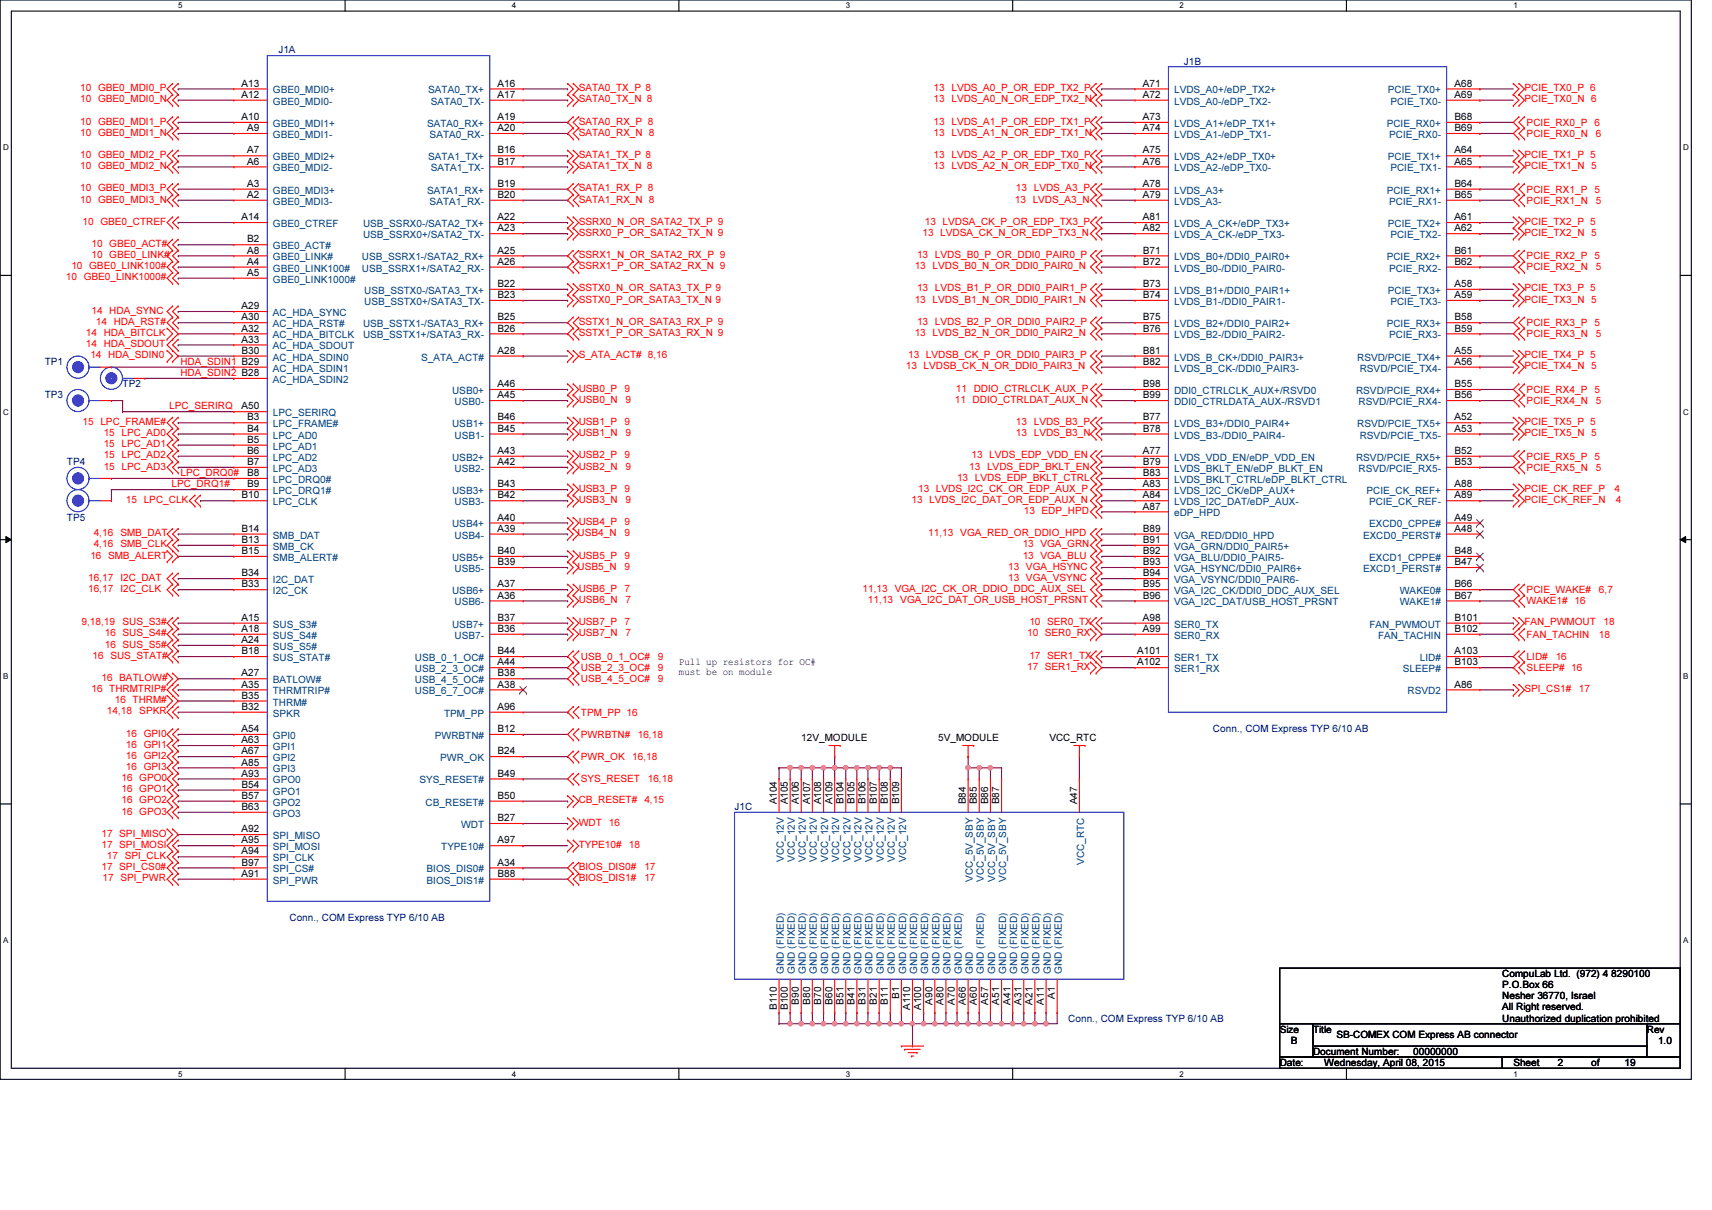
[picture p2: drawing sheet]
<svg xmlns="http://www.w3.org/2000/svg" width="297mm" height="210mm" viewBox="0 0 297 210" stroke-linecap="round" stroke-linejoin="round" font-family="sans-serif">
<defs><g id="words">
<g font-size="1.7" fill="#000080">
<text x="48.3" y="9.3">J1A</text>
<text x="205.4" y="11.2">J1B</text>
<text x="7.8" y="63.3">TP1</text>
<text x="7.8" y="69.1">TP3</text>
<text x="21.3" y="67.2">TP2</text>
<text x="11.6" y="80.7">TP4</text>
<text x="11.6" y="90.3">TP5</text>
<text x="210.5" y="127">Conn., COM Express TYP 6/10 AB</text>
<text x="127.4" y="140.5">J1C</text>
<text x="50.2" y="159.8">Conn., COM Express TYP 6/10 AB</text>
<text x="185.4" y="177.2">Conn., COM Express TYP 6/10 AB</text>
</g>
<g font-size="1.7" fill="#f00">
<text x="13.9" y="15.8">10 GBE0_MDI0_P</text>
<text x="13.9" y="17.8">10 GBE0_MDI0_N</text>
<text x="100.4" y="15.8">SATA0_TX_P 8</text>
<text x="100.4" y="17.8">SATA0_TX_N 8</text>
<text x="162" y="15.8">13 LVDS_A0_P_OR_EDP_TX2_P</text>
<text x="162" y="17.8">13 LVDS_A0_N_OR_EDP_TX2_N</text>
<text x="264.5" y="15.8">PCIE_TX0_P 6</text>
<text x="264.5" y="17.8">PCIE_TX0_N 6</text>
<text x="13.9" y="21.6">10 GBE0_MDI1_P</text>
<text x="13.9" y="23.5">10 GBE0_MDI1_N</text>
<text x="100.4" y="23.5">SATA0_RX_N 8</text>
<text x="100.4" y="21.6">SATA0_RX_P 8</text>
<text x="162" y="21.6">13 LVDS_A1_P_OR_EDP_TX1_P</text>
<text x="162" y="23.5">13 LVDS_A1_N_OR_EDP_TX1_N</text>
<text x="264.9" y="21.8">PCIE_RX0_P</text>
<text x="264.9" y="23.7">PCIE_RX0_N</text>
<text x="276.7" y="21.8">6</text>
<text x="276.9" y="23.7">6</text>
<text x="13.9" y="27.4">10 GBE0_MDI2_P</text>
<text x="13.9" y="29.3">10 GBE0_MDI2_N</text>
<text x="100.4" y="27.4">SATA1_TX_P 8</text>
<text x="100.4" y="29.3">SATA1_TX_N 8</text>
<text x="162" y="29.3">13 LVDS_A2_N_OR_EDP_TX0_N</text>
<text x="162" y="27.4">13 LVDS_A2_P_OR_EDP_TX0_P</text>
<text x="264.5" y="29.3">PCIE_TX1_N 5</text>
<text x="264.5" y="27.4">PCIE_TX1_P 5</text>
<text x="13.9" y="33.2">10 GBE0_MDI3_P</text>
<text x="13.9" y="35.1">10 GBE0_MDI3_N</text>
<text x="100.4" y="35.1">SATA1_RX_N 8</text>
<text x="100.4" y="33.2">SATA1_RX_P 8</text>
<text x="176.1" y="35.1">13 LVDS_A3_N</text>
<text x="176.3" y="33.2">13 LVDS_A3_P</text>
<text x="264.9" y="35.3">PCIE_RX1_N</text>
<text x="264.9" y="33.4">PCIE_RX1_P</text>
<text x="276.7" y="33.4">5</text>
<text x="276.9" y="35.3">5</text>
<text x="14.3" y="39">10 GBE0_CTREF</text>
<text x="100.4" y="39">SSRX0_N_OR_SATA2_TX_P 9</text>
<text x="100.4" y="40.9">SSRX0_P_OR_SATA2_TX_N 9</text>
<text x="160.1" y="40.9">13 LVDSA_CK_N_OR_EDP_TX3_N</text>
<text x="160.5" y="39">13 LVDSA_CK_P_OR_EDP_TX3_P</text>
<text x="264.5" y="39">PCIE_TX2_P 5</text>
<text x="264.5" y="40.9">PCIE_TX2_N 5</text>
<text x="12.4" y="46.7">10 GBE0_LINK100#</text>
<text x="15.9" y="42.8">10 GBE0_ACT#</text>
<text x="15.9" y="44.8">10 GBE0_LINK#</text>
<text x="100.4" y="44.8">SSRX1_N_OR_SATA2_RX_P 9</text>
<text x="100.4" y="46.7">SSRX1_P_OR_SATA2_RX_N 9</text>
<text x="158.7" y="46.7">13 LVDS_B0_N_OR_DDI0_PAIR0_N</text>
<text x="159.1" y="44.8">13 LVDS_B0_P_OR_DDI0_PAIR0_P</text>
<text x="264.9" y="46.9">PCIE_RX2_N</text>
<text x="264.9" y="45">PCIE_RX2_P</text>
<text x="276.7" y="45">5</text>
<text x="276.9" y="46.9">5</text>
<text x="11.4" y="48.6">10 GBE0_LINK1000#</text>
<text x="100.4" y="50.6">SSTX0_N_OR_SATA3_TX_P 9</text>
<text x="100.4" y="52.5">SSTX0_P_OR_SATA3_TX_N 9</text>
<text x="158.7" y="52.5">13 LVDS_B1_N_OR_DDI0_PAIR1_N</text>
<text x="159.1" y="50.6">13 LVDS_B1_P_OR_DDI0_PAIR1_P</text>
<text x="264.5" y="50.6">PCIE_TX3_P 5</text>
<text x="264.5" y="52.5">PCIE_TX3_N 5</text>
<text x="14.9" y="58.3">14 HDA_BITCLK</text>
<text x="15.9" y="54.4">14 HDA_SYNC</text>
<text x="16.6" y="56.4">14 HDA_RST#</text>
<text x="100.4" y="56.4">SSTX1_N_OR_SATA3_RX_P 9</text>
<text x="100.4" y="58.3">SSTX1_P_OR_SATA3_RX_N 9</text>
<text x="158.7" y="58.3">13 LVDS_B2_N_OR_DDI0_PAIR2_N</text>
<text x="159.1" y="56.4">13 LVDS_B2_P_OR_DDI0_PAIR2_P</text>
<text x="264.9" y="56.6">PCIE_RX3_P</text>
<text x="264.9" y="58.5">PCIE_RX3_N</text>
<text x="276.7" y="56.6">5</text>
<text x="276.9" y="58.5">5</text>
<text x="14.9" y="60.2">14 HDA_SDOUT</text>
<text x="15.7" y="62.1">14 HDA_SDIN0</text>
<text x="31.3" y="65.3">HDA_SDIN2 B28</text>
<text x="31.3" y="63.3">HDA_SDIN1 B29</text>
<text x="100.4" y="62.1">S_ATA_ACT# 8,16</text>
<text x="157.2" y="64.1">13 LVDSB_CK_N_OR_DDI0_PAIR3_N</text>
<text x="157.6" y="62.1">13 LVDSB_CK_P_OR_DDI0_PAIR3_P</text>
<text x="264.5" y="64.1">PCIE_TX4_N 5</text>
<text x="264.5" y="62.1">PCIE_TX4_P 5</text>
<text x="29.4" y="71">LPC_SERIRQ</text>
<text x="100.4" y="67.9">USB0_P</text>
<text x="100.4" y="69.9">USB0_N</text>
<text x="108.3" y="67.9">9</text>
<text x="108.5" y="69.9">9</text>
<text x="165.7" y="69.9">11 DDIO_CTRLDAT_AUX_N</text>
<text x="165.9" y="67.9">11 DDIO_CTRLCLK_AUX_P</text>
<text x="264.9" y="70.1">PCIE_RX4_N</text>
<text x="264.9" y="68.1">PCIE_RX4_P</text>
<text x="276.7" y="68.1">5</text>
<text x="276.9" y="70.1">5</text>
<text x="14.3" y="73.7">15 LPC_FRAME#</text>
<text x="18" y="75.7">15 LPC_AD0</text>
<text x="18" y="77.6">15 LPC_AD1</text>
<text x="100.4" y="75.7">USB1_N</text>
<text x="100.4" y="73.7">USB1_P</text>
<text x="108.3" y="73.7">9</text>
<text x="108.5" y="75.7">9</text>
<text x="176.3" y="73.7">13 LVDS_B3_P</text>
<text x="176.3" y="75.7">13 LVDS_B3_N</text>
<text x="264.5" y="75.7">PCIE_TX5_N 5</text>
<text x="264.5" y="73.7">PCIE_TX5_P 5</text>
<text x="18" y="79.5">15 LPC_AD2</text>
<text x="18" y="81.4">15 LPC_AD3</text>
<text x="31.3" y="82.6">LPC_DRQ0#</text>
<text x="100.4" y="79.5">USB2_P</text>
<text x="100.4" y="81.4">USB2_N</text>
<text x="108.3" y="79.5">9</text>
<text x="108.5" y="81.4">9</text>
<text x="166" y="83.4">13 LVDS_EDP_BKLT_CTRL</text>
<text x="168.2" y="81.4">13 LVDS_EDP_BKLT_EN</text>
<text x="168.6" y="79.5">13 LVDS_EDP_VDD_EN</text>
<text x="264.9" y="81.7">PCIE_RX5_N</text>
<text x="264.9" y="79.7">PCIE_RX5_P</text>
<text x="276.7" y="79.7">5</text>
<text x="276.9" y="81.7">5</text>
<text x="21.8" y="87.2">15 LPC_CLK</text>
<text x="29.8" y="84.6">LPC_DRQ1#</text>
<text x="100.4" y="85.3">USB3_P</text>
<text x="100.4" y="87.2">USB3_N</text>
<text x="108.3" y="85.3">9</text>
<text x="108.5" y="87.2">9</text>
<text x="158.1" y="87.2">13 LVDS_I2C_DAT_OR_EDP_AUX_N</text>
<text x="159.3" y="85.3">13 LVDS_I2C_CK_OR_EDP_AUX_P</text>
<text x="177.6" y="89.2">13 EDP_HPD</text>
<text x="264.5" y="85.3">PCIE_CK_REF_P</text>
<text x="264.5" y="87.2">PCIE_CK_REF_N</text>
<text x="280.1" y="85.3">4</text>
<text x="280.3" y="87.2">4</text>
<text x="16.3" y="93">4,16</text>
<text x="16.3" y="95">4,16</text>
<text x="20.9" y="93">SMB_DAT</text>
<text x="20.9" y="95">SMB_CLK</text>
<text x="100.2" y="93">USB4_N</text>
<text x="100.4" y="91.1">USB4_P</text>
<text x="108.3" y="91.1">9</text>
<text x="108.3" y="93">9</text>
<text x="161" y="93">11,13 VGA_RED_OR_DDIO_HPD</text>
<text x="177.4" y="95">13 VGA_GRN</text>
<text x="15.3" y="100.8">16,17</text>
<text x="15.7" y="96.9">16 SMB_ALERT</text>
<text x="20.9" y="100.8">I2C_DAT</text>
<text x="100.2" y="98.8">USB5_N</text>
<text x="100.4" y="96.9">USB5_P</text>
<text x="108.3" y="96.9">9</text>
<text x="108.3" y="98.8">9</text>
<text x="174.9" y="98.8">13 VGA_HSYNC</text>
<text x="174.9" y="100.8">13 VGA_VSYNC</text>
<text x="177.4" y="96.9">13 VGA_BLU</text>
<text x="15.3" y="102.7">16,17</text>
<text x="20.9" y="102.7">I2C_CLK</text>
<text x="100.4" y="102.7">USB6_P</text>
<text x="100.4" y="104.6">USB6_N</text>
<text x="108.3" y="102.7">7</text>
<text x="108.5" y="104.6">7</text>
<text x="149.6" y="102.7">11,13 VGA_I2C_CK_OR_DDIO_DDC_AUX_SEL</text>
<text x="150.6" y="104.6">11,13</text>
<text x="156.2" y="104.6">VGA_I2C_DAT_OR_USB_HOST_PRSNT</text>
<text x="264.9" y="102.9">PCIE_WAKE#</text>
<text x="264.9" y="104.8">WAKE1# 16</text>
<text x="277.4" y="102.9">6,7</text>
<text x="14.1" y="108.5">9,18,19</text>
<text x="18.2" y="110.4">16 SUS_S4#</text>
<text x="18.2" y="112.4">16 SUS_S5#</text>
<text x="21.3" y="108.5">SUS_S3#</text>
<text x="100.4" y="110.4">USB7_N</text>
<text x="100.4" y="108.5">USB7_P</text>
<text x="108.3" y="108.5">7</text>
<text x="108.5" y="110.4">7</text>
<text x="178.2" y="110.4">10 SER0_RX</text>
<text x="178.6" y="108.5">10 SER0_TX</text>
<text x="264.5" y="108.5">FAN_PWMOUT</text>
<text x="264.9" y="110.6">FAN_TACHIN</text>
<text x="277.4" y="110.6">18</text>
<text x="278.2" y="108.5">18</text>
<text x="16.1" y="114.3">16 SUS_STAT#</text>
<text x="17.6" y="118.1">16 BATLOW#</text>
<text x="100.8" y="116.4">USB_2_3_OC#</text>
<text x="100.8" y="114.5">USB_0_1_OC#</text>
<text x="100.8" y="118.3">USB_4_5_OC#</text>
<text x="114.1" y="116.4">9</text>
<text x="114.1" y="114.5">9</text>
<text x="114.1" y="118.3">9</text>
<text x="178.2" y="116.2">17 SER1_RX</text>
<text x="178.6" y="114.3">17 SER1_TX</text>
<text x="264.9" y="114.5">LID#</text>
<text x="264.9" y="116.4">SLEEP# 16</text>
<text x="269.9" y="114.5">16</text>
<text x="15.9" y="120.1">16 THRMTRIP#</text>
<text x="18.6" y="123.9">14,18</text>
<text x="19.9" y="122">16 THRM#</text>
<text x="24.2" y="123.9">SPKR</text>
<text x="100.8" y="124.1">TPM_PP 16</text>
<text x="264.5" y="120.1">SPI_CS1#</text>
<text x="274" y="120.1">17</text>
<text x="21.8" y="127.8">16 GPI0</text>
<text x="21.8" y="129.7">16 GPI1</text>
<text x="21.8" y="131.7">16 GPI2</text>
<text x="100.8" y="131.8">PWR_OK</text>
<text x="100.8" y="128">PWRBTN#</text>
<text x="109.7" y="131.8">16,18</text>
<text x="110.7" y="128">16,18</text>
<text x="21.1" y="135.5">16 GPO0</text>
<text x="21.1" y="137.4">16 GPO1</text>
<text x="21.8" y="133.6">16 GPI3</text>
<text x="100.8" y="135.7">SYS_RESET</text>
<text x="112.4" y="135.7">16,18</text>
<text x="21.1" y="139.4">16 GPO2</text>
<text x="21.1" y="141.3">16 GPO3</text>
<text x="100.4" y="139.4">CB_RESET#</text>
<text x="100.4" y="143.2">WDT 16</text>
<text x="111.8" y="139.4">4,15</text>
<text x="17.6" y="147.1">17 SPI_MOSI</text>
<text x="17.6" y="145.2">17 SPI_MISO</text>
<text x="18.6" y="149">17 SPI_CLK</text>
<text x="100.4" y="147.1">TYPE10#</text>
<text x="109.1" y="147.1">18</text>
<text x="17.6" y="151">17 SPI_CS0#</text>
<text x="17.8" y="152.9">17 SPI_PWR</text>
<text x="100.4" y="151">BIOS_DIS0#</text>
<text x="100.4" y="152.9">BIOS_DIS1#</text>
<text x="111.8" y="151">17</text>
<text x="111.8" y="152.9">17</text>
</g>
<g font-size="1.7">
<text x="41.9" y="15">A13</text>
<text x="41.9" y="17">A12</text>
<text x="86.3" y="15">A16</text>
<text x="86.3" y="17">A17</text>
<text x="198.3" y="15">A71</text>
<text x="198.3" y="17">A72</text>
<text x="252.3" y="15">A68</text>
<text x="252.3" y="17">A69</text>
<text x="41.9" y="20.8">A10</text>
<text x="42.9" y="22.8">A9</text>
<text x="86.3" y="20.8">A19</text>
<text x="86.3" y="22.8">A20</text>
<text x="198.3" y="20.8">A73</text>
<text x="198.3" y="22.8">A74</text>
<text x="252.3" y="20.8">B68</text>
<text x="252.3" y="22.8">B69</text>
<text x="42.9" y="26.6">A7</text>
<text x="42.9" y="28.6">A6</text>
<text x="86.3" y="26.6">B16</text>
<text x="86.3" y="28.6">B17</text>
<text x="198.3" y="26.6">A75</text>
<text x="198.3" y="28.6">A76</text>
<text x="252.3" y="26.6">A64</text>
<text x="252.3" y="28.6">A65</text>
<text x="42.9" y="32.4">A3</text>
<text x="42.9" y="34.3">A2</text>
<text x="86.3" y="32.4">B19</text>
<text x="86.3" y="34.3">B20</text>
<text x="198.3" y="32.4">A78</text>
<text x="198.3" y="34.3">A79</text>
<text x="252.3" y="32.4">B64</text>
<text x="252.3" y="34.3">B65</text>
<text x="41.9" y="38.2">A14</text>
<text x="86.3" y="38.2">A22</text>
<text x="86.3" y="40.1">A23</text>
<text x="198.3" y="38.2">A81</text>
<text x="198.3" y="40.1">A82</text>
<text x="252.3" y="38.2">A61</text>
<text x="252.3" y="40.1">A62</text>
<text x="42.9" y="42.1">B2</text>
<text x="42.9" y="44">A8</text>
<text x="42.9" y="45.9">A4</text>
<text x="42.9" y="47.9">A5</text>
<text x="86.3" y="44">A25</text>
<text x="86.3" y="45.9">A26</text>
<text x="198.3" y="44">B71</text>
<text x="198.3" y="45.9">B72</text>
<text x="252.3" y="44">B61</text>
<text x="252.3" y="45.9">B62</text>
<text x="41.9" y="53.6">A29</text>
<text x="86.3" y="49.8">B22</text>
<text x="86.3" y="51.7">B23</text>
<text x="198.3" y="49.8">B73</text>
<text x="198.3" y="51.7">B74</text>
<text x="252.3" y="49.8">A58</text>
<text x="252.3" y="51.7">A59</text>
<text x="41.9" y="55.6">A30</text>
<text x="41.9" y="57.5">A32</text>
<text x="41.9" y="59.4">A33</text>
<text x="86.3" y="55.6">B25</text>
<text x="86.3" y="57.5">B26</text>
<text x="198.3" y="55.6">B75</text>
<text x="198.3" y="57.5">B76</text>
<text x="252.3" y="55.6">B58</text>
<text x="252.3" y="57.5">B59</text>
<text x="41.9" y="61.4">B30</text>
<text x="86.3" y="61.4">A28</text>
<text x="198.3" y="61.4">B81</text>
<text x="198.3" y="63.3">B82</text>
<text x="252.3" y="61.4">A55</text>
<text x="252.3" y="63.3">A56</text>
<text x="41.9" y="71">A50</text>
<text x="86.3" y="67.2">A46</text>
<text x="86.3" y="69.1">A45</text>
<text x="198.3" y="67.2">B98</text>
<text x="198.3" y="69.1">B99</text>
<text x="252.3" y="67.2">B55</text>
<text x="252.3" y="69.1">B56</text>
<text x="42.9" y="72.9">B3</text>
<text x="42.9" y="74.9">B4</text>
<text x="42.9" y="76.8">B5</text>
<text x="86.3" y="72.9">B46</text>
<text x="86.3" y="74.9">B45</text>
<text x="198.3" y="72.9">B77</text>
<text x="198.3" y="74.9">B78</text>
<text x="252.3" y="72.9">A52</text>
<text x="252.3" y="74.9">A53</text>
<text x="42.9" y="78.7">B6</text>
<text x="42.9" y="80.7">B7</text>
<text x="42.9" y="82.6">B8</text>
<text x="86.3" y="78.7">A43</text>
<text x="86.3" y="80.7">A42</text>
<text x="198.3" y="78.7">A77</text>
<text x="198.3" y="80.7">B79</text>
<text x="198.3" y="82.6">B83</text>
<text x="252.3" y="78.7">B52</text>
<text x="252.3" y="80.7">B53</text>
<text x="41.9" y="86.5">B10</text>
<text x="42.9" y="84.5">B9</text>
<text x="86.3" y="84.5">B43</text>
<text x="86.3" y="86.5">B42</text>
<text x="198.3" y="86.5">A84</text>
<text x="198.3" y="84.5">A83</text>
<text x="198.3" y="88.4">A87</text>
<text x="252.3" y="84.5">A88</text>
<text x="252.3" y="86.5">A89</text>
<text x="41.9" y="92.2">B14</text>
<text x="41.9" y="94.2">B13</text>
<text x="86.3" y="90.3">A40</text>
<text x="86.3" y="92.2">A39</text>
<text x="198.3" y="92.2">B89</text>
<text x="198.3" y="94.2">B91</text>
<text x="252.3" y="90.3">A49</text>
<text x="252.3" y="92.2">A48</text>
<text x="41.9" y="96.1">B15</text>
<text x="41.9" y="100">B34</text>
<text x="41.9" y="101.9">B33</text>
<text x="86.3" y="96.1">B40</text>
<text x="86.3" y="98">B39</text>
<text x="86.3" y="101.9">A37</text>
<text x="198.3" y="96.1">B92</text>
<text x="198.3" y="98">B93</text>
<text x="198.3" y="100">B94</text>
<text x="198.3" y="101.9">B95</text>
<text x="252.3" y="96.1">B48</text>
<text x="252.3" y="98">B47</text>
<text x="252.3" y="101.9">B66</text>
<text x="41.9" y="107.7">A15</text>
<text x="86.3" y="103.8">A36</text>
<text x="86.3" y="107.7">B37</text>
<text x="198.3" y="103.8">B96</text>
<text x="198.3" y="107.7">A98</text>
<text x="252.3" y="103.8">B67</text>
<text x="252.3" y="107.7">B101</text>
<text x="41.9" y="109.6">A18</text>
<text x="41.9" y="111.5">A24</text>
<text x="41.9" y="113.5">B18</text>
<text x="86.3" y="109.6">B36</text>
<text x="86.3" y="113.5">B44</text>
<text x="197.3" y="113.5">A101</text>
<text x="198.3" y="109.6">A99</text>
<text x="252.3" y="113.5">A103</text>
<text x="252.3" y="109.6">B102</text>
<text x="41.9" y="117.3">A27</text>
<text x="41.9" y="119.3">A35</text>
<text x="86.3" y="115.4">A44</text>
<text x="86.3" y="117.3">B38</text>
<text x="86.3" y="119.3">A38</text>
<text x="117.8" y="115.3">Pull up resistors for OC#</text>
<text x="117.8" y="117">must be on module</text>
<text x="197.3" y="115.4">A102</text>
<text x="252.3" y="115.4">B103</text>
<text x="252.3" y="119.3">A86</text>
<text x="41.9" y="121.2">B35</text>
<text x="41.9" y="123.1">B32</text>
<text x="86.3" y="123.1">A96</text>
<text x="41.9" y="127">A54</text>
<text x="41.9" y="128.9">A63</text>
<text x="41.9" y="130.9">A67</text>
<text x="86.3" y="127">B12</text>
<text x="86.3" y="130.9">B24</text>
<text x="139" y="128.6">12V_MODULE</text>
<text x="162.8" y="128.6">5V_MODULE</text>
<text x="182.1" y="128.6">VCC_RTC</text>
<text x="41.9" y="132.8">A85</text>
<text x="41.9" y="134.7">A93</text>
<text x="41.9" y="136.7">B54</text>
<text x="86.3" y="134.7">B49</text>
<text x="41.9" y="138.6">B57</text>
<text x="41.9" y="140.5">B63</text>
<text x="86.3" y="138.6">B50</text>
<text x="86.3" y="142.5">B27</text>
<text x="134.8" y="139.6" transform="rotate(-90 134.8 139.6)">A104</text>
<text x="136.7" y="139.6" transform="rotate(-90 136.7 139.6)">A105</text>
<text x="138.6" y="139.6" transform="rotate(-90 138.6 139.6)">A106</text>
<text x="140.5" y="139.6" transform="rotate(-90 140.5 139.6)">A107</text>
<text x="142.5" y="139.6" transform="rotate(-90 142.5 139.6)">A108</text>
<text x="144.4" y="139.6" transform="rotate(-90 144.4 139.6)">A109</text>
<text x="146.3" y="139.6" transform="rotate(-90 146.3 139.6)">B104</text>
<text x="148.3" y="139.6" transform="rotate(-90 148.3 139.6)">B105</text>
<text x="150.2" y="139.6" transform="rotate(-90 150.2 139.6)">B106</text>
<text x="152.1" y="139.6" transform="rotate(-90 152.1 139.6)">B107</text>
<text x="154.1" y="139.6" transform="rotate(-90 154.1 139.6)">B108</text>
<text x="156" y="139.6" transform="rotate(-90 156 139.6)">B109</text>
<text x="167.6" y="139.6" transform="rotate(-90 167.6 139.6)">B84</text>
<text x="169.5" y="139.6" transform="rotate(-90 169.5 139.6)">B85</text>
<text x="171.4" y="139.6" transform="rotate(-90 171.4 139.6)">B86</text>
<text x="173.4" y="139.6" transform="rotate(-90 173.4 139.6)">B87</text>
<text x="186.9" y="139.6" transform="rotate(-90 186.9 139.6)">A47</text>
<text x="41.9" y="144.4">A92</text>
<text x="41.9" y="146.3">A95</text>
<text x="41.9" y="148.2">A94</text>
<text x="86.3" y="146.3">A97</text>
<text x="41.9" y="152.1">A91</text>
<text x="41.9" y="150.2">B97</text>
<text x="86.3" y="150.2">A34</text>
<text x="86.3" y="152.1">B88</text>
<text x="156" y="173.3" transform="rotate(-90 156 173.3)">B1</text>
<text x="183" y="173.3" transform="rotate(-90 183 173.3)">A1</text>
<text x="260.6" y="169.5">CompuLab Ltd. (972) 4 8290100</text>
<text x="260.6" y="171.4">P.O.Box 66</text>
<text x="260.6" y="173.4">Nesher 36770, Israel</text>
<text x="134.8" y="175.2" transform="rotate(-90 134.8 175.2)">B110</text>
<text x="136.7" y="175.2" transform="rotate(-90 136.7 175.2)">B100</text>
<text x="138.6" y="174.3" transform="rotate(-90 138.6 174.3)">B90</text>
<text x="140.5" y="174.3" transform="rotate(-90 140.5 174.3)">B80</text>
<text x="142.5" y="174.3" transform="rotate(-90 142.5 174.3)">B70</text>
<text x="144.4" y="174.3" transform="rotate(-90 144.4 174.3)">B60</text>
<text x="146.3" y="174.3" transform="rotate(-90 146.3 174.3)">B51</text>
<text x="148.3" y="174.3" transform="rotate(-90 148.3 174.3)">B41</text>
<text x="150.2" y="174.3" transform="rotate(-90 150.2 174.3)">B31</text>
<text x="152.1" y="174.3" transform="rotate(-90 152.1 174.3)">B21</text>
<text x="154.1" y="174.3" transform="rotate(-90 154.1 174.3)">B11</text>
<text x="157.9" y="175.2" transform="rotate(-90 157.9 175.2)">A110</text>
<text x="159.8" y="175.2" transform="rotate(-90 159.8 175.2)">A100</text>
<text x="161.8" y="174.3" transform="rotate(-90 161.8 174.3)">A90</text>
<text x="163.7" y="174.3" transform="rotate(-90 163.7 174.3)">A80</text>
<text x="165.6" y="174.3" transform="rotate(-90 165.6 174.3)">A70</text>
<text x="167.6" y="174.3" transform="rotate(-90 167.6 174.3)">A66</text>
<text x="169.5" y="174.3" transform="rotate(-90 169.5 174.3)">A60</text>
<text x="171.4" y="174.3" transform="rotate(-90 171.4 174.3)">A57</text>
<text x="173.4" y="174.3" transform="rotate(-90 173.4 174.3)">A51</text>
<text x="175.3" y="174.3" transform="rotate(-90 175.3 174.3)">A41</text>
<text x="177.2" y="174.3" transform="rotate(-90 177.2 174.3)">A31</text>
<text x="179.2" y="174.3" transform="rotate(-90 179.2 174.3)">A21</text>
<text x="181.1" y="174.3" transform="rotate(-90 181.1 174.3)">A11</text>
<text x="222" y="179.1">Size</text>
<text x="227.8" y="179.1">Title</text>
<text x="260.6" y="175.3">All Right reserved.</text>
<text x="260.6" y="177.2">Unauthorized duplication prohibited</text>
<text x="285.7" y="179.1">Rev</text>
<text x="222" y="184.9">Date:</text>
<text x="224" y="181.1">B</text>
<text x="227.8" y="183">Document Number:</text>
<text x="229.8" y="184.9">Wednesday, April 08, 2015</text>
<text x="231.9" y="180.1">SB-COMEX COM Express AB connector</text>
<text x="245.2" y="183">00000000</text>
<text x="262.6" y="184.9">Sheet</text>
<text x="270.3" y="184.9">2</text>
<text x="276.1" y="184.9">of</text>
<text x="281.9" y="184.9">19</text>
<text x="287.7" y="181.1">1.0</text>
</g>
<g font-size="1.7" fill="#004080">
<text x="47.3" y="16.2">GBE0_MDI0+</text>
<text x="74.3" y="16.2">SATA0_TX+</text>
<text x="203.7" y="16.2">LVDS_A0+/eDP_TX2+</text>
<text x="240.8" y="16.2">PCIE_TX0+</text>
<text x="47.3" y="18.2">GBE0_MDI0-</text>
<text x="47.3" y="22">GBE0_MDI1+</text>
<text x="47.3" y="23.9">GBE0_MDI1-</text>
<text x="74.1" y="22">SATA0_RX+</text>
<text x="74.5" y="23.9">SATA0_RX-</text>
<text x="74.7" y="18.2">SATA0_TX-</text>
<text x="203.7" y="18.2">LVDS_A0-/eDP_TX2-</text>
<text x="203.7" y="22">LVDS_A1+/eDP_TX1+</text>
<text x="203.7" y="23.9">LVDS_A1-/eDP_TX1-</text>
<text x="240.6" y="22">PCIE_RX0+</text>
<text x="241" y="23.9">PCIE_RX0-</text>
<text x="241.2" y="18.2">PCIE_TX0-</text>
<text x="47.3" y="27.8">GBE0_MDI2+</text>
<text x="47.3" y="29.7">GBE0_MDI2-</text>
<text x="74.3" y="27.8">SATA1_TX+</text>
<text x="74.7" y="29.7">SATA1_TX-</text>
<text x="203.7" y="27.8">LVDS_A2+/eDP_TX0+</text>
<text x="203.7" y="29.7">LVDS_A2-/eDP_TX0-</text>
<text x="240.8" y="27.8">PCIE_TX1+</text>
<text x="241.2" y="29.7">PCIE_TX1-</text>
<text x="47.3" y="33.6">GBE0_MDI3+</text>
<text x="47.3" y="35.5">GBE0_MDI3-</text>
<text x="74.1" y="33.6">SATA1_RX+</text>
<text x="74.5" y="35.5">SATA1_RX-</text>
<text x="203.7" y="33.6">LVDS_A3+</text>
<text x="203.7" y="35.5">LVDS_A3-</text>
<text x="240.6" y="33.6">PCIE_RX1+</text>
<text x="241" y="35.5">PCIE_RX1-</text>
<text x="47.3" y="39.4">GBE0_CTREF</text>
<text x="63" y="39.4">USB_SSRX0-/SATA2_TX+</text>
<text x="63" y="41.3">USB_SSRX0+/SATA2_TX-</text>
<text x="203.7" y="39.4">LVDS_A_CK+/eDP_TX3+</text>
<text x="203.7" y="41.3">LVDS_A_CK-/eDP_TX3-</text>
<text x="240.8" y="39.4">PCIE_TX2+</text>
<text x="241.2" y="41.3">PCIE_TX2-</text>
<text x="47.3" y="43.2">GBE0_ACT#</text>
<text x="47.3" y="45.2">GBE0_LINK#</text>
<text x="47.3" y="47.1">GBE0_LINK100#</text>
<text x="62.8" y="45.2">USB_SSRX1-/SATA2_RX+</text>
<text x="62.8" y="47.1">USB_SSRX1+/SATA2_RX-</text>
<text x="203.7" y="45.2">LVDS_B0+/DDI0_PAIR0+</text>
<text x="203.7" y="47.1">LVDS_B0-/DDI0_PAIR0-</text>
<text x="240.6" y="45.2">PCIE_RX2+</text>
<text x="241" y="47.1">PCIE_RX2-</text>
<text x="47.3" y="49">GBE0_LINK1000#</text>
<text x="63.2" y="51">USB_SSTX0-/SATA3_TX+</text>
<text x="63.2" y="52.9">USB_SSTX0+/SATA3_TX-</text>
<text x="203.7" y="51">LVDS_B1+/DDI0_PAIR1+</text>
<text x="203.7" y="52.9">LVDS_B1-/DDI0_PAIR1-</text>
<text x="240.8" y="51">PCIE_TX3+</text>
<text x="241.2" y="52.9">PCIE_TX3-</text>
<text x="47.3" y="56.8">AC_HDA_RST#</text>
<text x="47.3" y="58.7">AC_HDA_BITCLK</text>
<text x="47.3" y="54.8">AC_HDA_SYNC</text>
<text x="63" y="56.8">USB_SSTX1-/SATA3_RX+</text>
<text x="63" y="58.7">USB_SSTX1+/SATA3_RX-</text>
<text x="203.7" y="56.8">LVDS_B2+/DDI0_PAIR2+</text>
<text x="203.7" y="58.7">LVDS_B2-/DDI0_PAIR2-</text>
<text x="240.6" y="56.8">PCIE_RX3+</text>
<text x="241" y="58.7">PCIE_RX3-</text>
<text x="47.3" y="60.6">AC_HDA_SDOUT</text>
<text x="47.3" y="62.5">AC_HDA_SDIN0</text>
<text x="47.3" y="64.5">AC_HDA_SDIN1</text>
<text x="73.1" y="62.5">S_ATA_ACT#</text>
<text x="203.7" y="62.5">LVDS_B_CK+/DDI0_PAIR3+</text>
<text x="203.7" y="64.5">LVDS_B_CK-/DDI0_PAIR3-</text>
<text x="235.5" y="62.5">RSVD/PCIE_TX4+</text>
<text x="235.9" y="64.5">RSVD/PCIE_TX4-</text>
<text x="47.3" y="66.4">AC_HDA_SDIN2</text>
<text x="78.4" y="68.3">USB0+</text>
<text x="78.9" y="70.3">USB0-</text>
<text x="203.7" y="68.3">DDI0_CTRLCLK_AUX+/RSVD0</text>
<text x="203.7" y="70.3">DDI0_CTRLDATA_AUX-/RSVD1</text>
<text x="235.3" y="68.3">RSVD/PCIE_RX4+</text>
<text x="235.7" y="70.3">RSVD/PCIE_RX4-</text>
<text x="47.3" y="72.2">LPC_SERIRQ</text>
<text x="47.3" y="74.1">LPC_FRAME#</text>
<text x="47.3" y="76.1">LPC_AD0</text>
<text x="47.3" y="78">LPC_AD1</text>
<text x="78.4" y="74.1">USB1+</text>
<text x="78.9" y="76.1">USB1-</text>
<text x="203.7" y="74.1">LVDS_B3+/DDI0_PAIR4+</text>
<text x="203.7" y="76.1">LVDS_B3-/DDI0_PAIR4-</text>
<text x="235.5" y="74.1">RSVD/PCIE_TX5+</text>
<text x="235.9" y="76.1">RSVD/PCIE_TX5-</text>
<text x="47.3" y="79.9">LPC_AD2</text>
<text x="47.3" y="81.9">LPC_AD3</text>
<text x="47.3" y="83.8">LPC_DRQ0#</text>
<text x="78.4" y="79.9">USB2+</text>
<text x="78.9" y="81.9">USB2-</text>
<text x="203.7" y="79.9">LVDS_VDD_EN/eDP_VDD_EN</text>
<text x="203.7" y="81.9">LVDS_BKLT_EN/eDP_BLKT_EN</text>
<text x="203.7" y="83.8">LVDS_BKLT_CTRL/eDP_BLKT_CTRL</text>
<text x="235.3" y="79.9">RSVD/PCIE_RX5+</text>
<text x="235.7" y="81.9">RSVD/PCIE_RX5-</text>
<text x="47.3" y="85.7">LPC_DRQ1#</text>
<text x="47.3" y="87.7">LPC_CLK</text>
<text x="78.4" y="85.7">USB3+</text>
<text x="78.9" y="87.7">USB3-</text>
<text x="203.7" y="87.7">LVDS_I2C_DAT/eDP_AUX-</text>
<text x="203.7" y="85.7">LVDS_I2C_CK/eDP_AUX+</text>
<text x="203.7" y="89.6">eDP_HPD</text>
<text x="237.1" y="85.7">PCIE_CK_REF+</text>
<text x="237.6" y="87.7">PCIE_CK_REF-</text>
<text x="47.3" y="93.4">SMB_DAT</text>
<text x="47.3" y="95.4">SMB_CK</text>
<text x="78.4" y="91.5">USB4+</text>
<text x="78.9" y="93.4">USB4-</text>
<text x="203.7" y="93.4">VGA_RED/DDI0_HPD</text>
<text x="203.7" y="95.4">VGA_GRN/DDI0_PAIR5+</text>
<text x="236.5" y="93.4">EXCD0_PERST#</text>
<text x="237.6" y="91.5">EXCD0_CPPE#</text>
<text x="47.3" y="97.3">SMB_ALERT#</text>
<text x="47.3" y="101.2">I2C_DAT</text>
<text x="78.4" y="97.3">USB5+</text>
<text x="78.9" y="99.2">USB5-</text>
<text x="203.7" y="97.3">VGA_BLU/DDI0_PAIR5-</text>
<text x="203.7" y="99.2">VGA_HSYNC/DDI0_PAIR6+</text>
<text x="203.7" y="101.2">VGA_VSYNC/DDI0_PAIR6-</text>
<text x="236.5" y="99.2">EXCD1_PERST#</text>
<text x="237.6" y="97.3">EXCD1_CPPE#</text>
<text x="47.3" y="103.1">I2C_CK</text>
<text x="78.4" y="103.1">USB6+</text>
<text x="78.9" y="105">USB6-</text>
<text x="203.7" y="105">VGA_I2C_DAT/USB_HOST_PRSNT</text>
<text x="203.7" y="103.1">VGA_I2C_CK/DDI0_DDC_AUX_SEL</text>
<text x="242.9" y="103.1">WAKE0#</text>
<text x="242.9" y="105">WAKE1#</text>
<text x="47.3" y="108.9">SUS_S3#</text>
<text x="47.3" y="110.8">SUS_S4#</text>
<text x="47.3" y="112.7">SUS_S5#</text>
<text x="78.4" y="108.9">USB7+</text>
<text x="78.9" y="110.8">USB7-</text>
<text x="203.7" y="108.9">SER0_TX</text>
<text x="203.7" y="110.8">SER0_RX</text>
<text x="237.6" y="108.9">FAN_PWMOUT</text>
<text x="239.1" y="110.8">FAN_TACHIN</text>
<text x="47.3" y="114.7">SUS_STAT#</text>
<text x="47.3" y="118.5">BATLOW#</text>
<text x="72" y="114.7">USB_0_1_OC#</text>
<text x="72" y="116.6">USB_2_3_OC#</text>
<text x="72" y="118.5">USB_4_5_OC#</text>
<text x="203.7" y="114.7">SER1_TX</text>
<text x="203.7" y="116.6">SER1_RX</text>
<text x="243.4" y="116.6">SLEEP#</text>
<text x="246.3" y="114.7">LID#</text>
<text x="47.3" y="120.5">THRMTRIP#</text>
<text x="47.3" y="122.4">THRM#</text>
<text x="47.3" y="124.3">SPKR</text>
<text x="72" y="120.5">USB_6_7_OC#</text>
<text x="77.1" y="124.3">TPM_PP</text>
<text x="244.2" y="120.5">RSVD2</text>
<text x="47.3" y="128.2">GPI0</text>
<text x="47.3" y="130.1">GPI1</text>
<text x="75.4" y="128.2">PWRBTN#</text>
<text x="47.3" y="132">GPI2</text>
<text x="47.3" y="134">GPI3</text>
<text x="47.3" y="135.9">GPO0</text>
<text x="47.3" y="137.8">GPO1</text>
<text x="72.8" y="135.9">SYS_RESET#</text>
<text x="76.4" y="132">PWR_OK</text>
<text x="47.3" y="139.8">GPO2</text>
<text x="47.3" y="141.7">GPO3</text>
<text x="73.8" y="139.8">CB_RESET#</text>
<text x="80" y="143.6">WDT</text>
<text x="47.3" y="145.6">SPI_MISO</text>
<text x="47.3" y="147.5">SPI_MOSI</text>
<text x="47.3" y="149.4">SPI_CLK</text>
<text x="76.6" y="147.5">TYPE10#</text>
<text x="136" y="149.5" transform="rotate(-90 136 149.5)">VCC_12V</text>
<text x="137.9" y="149.5" transform="rotate(-90 137.9 149.5)">VCC_12V</text>
<text x="139.8" y="149.5" transform="rotate(-90 139.8 149.5)">VCC_12V</text>
<text x="141.8" y="149.5" transform="rotate(-90 141.8 149.5)">VCC_12V</text>
<text x="143.7" y="149.5" transform="rotate(-90 143.7 149.5)">VCC_12V</text>
<text x="145.6" y="149.5" transform="rotate(-90 145.6 149.5)">VCC_12V</text>
<text x="147.5" y="149.5" transform="rotate(-90 147.5 149.5)">VCC_12V</text>
<text x="149.5" y="149.5" transform="rotate(-90 149.5 149.5)">VCC_12V</text>
<text x="151.4" y="149.5" transform="rotate(-90 151.4 149.5)">VCC_12V</text>
<text x="153.3" y="149.5" transform="rotate(-90 153.3 149.5)">VCC_12V</text>
<text x="155.3" y="149.5" transform="rotate(-90 155.3 149.5)">VCC_12V</text>
<text x="157.2" y="149.5" transform="rotate(-90 157.2 149.5)">VCC_12V</text>
<text x="47.3" y="153.3">SPI_PWR</text>
<text x="47.3" y="151.3">SPI_CS#</text>
<text x="74" y="151.3">BIOS_DIS0#</text>
<text x="74" y="153.3">BIOS_DIS1#</text>
<text x="168.8" y="153" transform="rotate(-90 168.8 153)">VCC_5V_SBY</text>
<text x="170.7" y="153" transform="rotate(-90 170.7 153)">VCC_5V_SBY</text>
<text x="172.7" y="153" transform="rotate(-90 172.7 153)">VCC_5V_SBY</text>
<text x="174.6" y="153" transform="rotate(-90 174.6 153)">VCC_5V_SBY</text>
<text x="188.1" y="150" transform="rotate(-90 188.1 150)">VCC_RTC</text>
<text x="136" y="168.9" transform="rotate(-90 136 168.9)">GND (FIXED)</text>
<text x="137.9" y="168.9" transform="rotate(-90 137.9 168.9)">GND (FIXED)</text>
<text x="139.8" y="168.9" transform="rotate(-90 139.8 168.9)">GND (FIXED)</text>
<text x="141.8" y="168.9" transform="rotate(-90 141.8 168.9)">GND (FIXED)</text>
<text x="143.7" y="168.9" transform="rotate(-90 143.7 168.9)">GND (FIXED)</text>
<text x="145.6" y="168.9" transform="rotate(-90 145.6 168.9)">GND (FIXED)</text>
<text x="147.5" y="168.9" transform="rotate(-90 147.5 168.9)">GND (FIXED)</text>
<text x="149.5" y="168.9" transform="rotate(-90 149.5 168.9)">GND (FIXED)</text>
<text x="151.4" y="168.9" transform="rotate(-90 151.4 168.9)">GND (FIXED)</text>
<text x="153.3" y="168.9" transform="rotate(-90 153.3 168.9)">GND (FIXED)</text>
<text x="155.3" y="168.9" transform="rotate(-90 155.3 168.9)">GND (FIXED)</text>
<text x="157.2" y="168.9" transform="rotate(-90 157.2 168.9)">GND (FIXED)</text>
<text x="159.1" y="168.9" transform="rotate(-90 159.1 168.9)">GND (FIXED)</text>
<text x="161.1" y="168.9" transform="rotate(-90 161.1 168.9)">GND (FIXED)</text>
<text x="163" y="168.9" transform="rotate(-90 163 168.9)">GND (FIXED)</text>
<text x="164.9" y="168.9" transform="rotate(-90 164.9 168.9)">GND (FIXED)</text>
<text x="166.9" y="168.9" transform="rotate(-90 166.9 168.9)">GND (FIXED)</text>
<text x="168.8" y="168.9" transform="rotate(-90 168.8 168.9)">GND</text>
<text x="170.7" y="168.9" transform="rotate(-90 170.7 168.9)">GND (FIXED)</text>
<text x="172.7" y="168.9" transform="rotate(-90 172.7 168.9)">GND</text>
<text x="174.6" y="168.9" transform="rotate(-90 174.6 168.9)">GND (FIXED)</text>
<text x="176.5" y="168.9" transform="rotate(-90 176.5 168.9)">GND (FIXED)</text>
<text x="178.4" y="168.9" transform="rotate(-90 178.4 168.9)">GND (FIXED)</text>
<text x="180.4" y="168.9" transform="rotate(-90 180.4 168.9)">GND (FIXED)</text>
<text x="182.3" y="168.9" transform="rotate(-90 182.3 168.9)">GND (FIXED)</text>
<text x="184.2" y="168.9" transform="rotate(-90 184.2 168.9)">GND (FIXED)</text>
</g>
<g font-size="1.4">
<text x="30.9" y="1.5">5</text>
<text x="88.8" y="1.5">4</text>
<text x="146.7" y="1.5">3</text>
<text x="204.7" y="1.5">2</text>
<text x="262.6" y="1.5">1</text>
<text x=".5" y="26.1">D</text>
<text x="292" y="26.1">D</text>
<text x=".5" y="71.9">C</text>
<text x="292" y="71.9">C</text>
<text x=".5" y="117.8">B</text>
<text x="292" y="117.8">B</text>
<text x=".5" y="163.6">A</text>
<text x="292" y="163.6">A</text>
<text x="30.9" y="186.8">5</text>
<text x="88.8" y="186.8">4</text>
<text x="146.7" y="186.8">3</text>
<text x="204.7" y="186.8">2</text>
<text x="262.6" y="186.8">1</text>
</g>
</g></defs>
<path d="M0 0h293.5v187.2h-293.5zM2 1.9h289.5v183.4h-289.5z" fill="none" stroke="#000" stroke-width=".19"/>
<g fill="#fff">
<path d="M30.9 .2h.8v1.6h-.8z"/>
<path d="M30.9 185.5h.8v1.6h-.8z"/>
</g>
<path d="M59.9 0v1.9M59.9 185.3v1.9" fill="none" stroke="#000" stroke-width=".19"/>
<g fill="#fff">
<path d="M88.8 .2h.8v1.6h-.8z"/>
<path d="M88.8 185.5h.8v1.6h-.8z"/>
</g>
<path d="M117.8 0v1.9M117.8 185.3v1.9" fill="none" stroke="#000" stroke-width=".19"/>
<g fill="#fff">
<path d="M146.7 .2h.8v1.6h-.8z"/>
<path d="M146.7 185.5h.8v1.6h-.8z"/>
</g>
<path d="M175.7 0v1.9M175.7 185.3v1.9" fill="none" stroke="#000" stroke-width=".19"/>
<g fill="#fff">
<path d="M204.7 .2h.7v1.6h-.7z"/>
<path d="M204.7 185.5h.7v1.6h-.7z"/>
</g>
<path d="M233.6 0v1.9M233.6 185.3v1.9" fill="none" stroke="#000" stroke-width=".19"/>
<g fill="#fff">
<path d="M262.6 .2h.7v1.6h-.7z"/>
<path d="M262.6 185.5h.7v1.6h-.7z"/>
<path d="M.5 24.8h1v1.6h-1z"/>
<path d="M292 24.8h1v1.6h-1z"/>
<path d="M.5 70.7h1v1.5h-1z"/>
<path d="M292 70.7h1v1.5h-1z"/>
</g>
<path d="M0 47.8h2M291.5 47.8h2" fill="none" stroke="#000" stroke-width=".19"/>
<g fill="#fff">
<path d="M.5 116.5h.9v1.6h-.9z"/>
<path d="M292 116.5h.9v1.6h-.9z"/>
</g>
<path d="M0 93.6h2M291.5 93.6h2" fill="none" stroke="#000" stroke-width=".19"/>
<path d="M1 93.1l1 .5-1 .5zM291.5 93.6l1-.5v1z" fill="#000"/>
<path d="M1 93.1l1 .5-1 .5zM291.5 93.6l1-.5v1z" fill="none" stroke="#000" stroke-width=".17"/>
<g fill="#fff">
<path d="M.5 162.4h.9v1.5h-.9z"/>
<path d="M292 162.4h.9v1.5h-.9z"/>
</g>
<path d="M0 139.5h2M291.5 139.5h2" fill="none" stroke="#000" stroke-width=".19"/>
<path d="M135.2 133.2h.1M135.2 133.2v1.9M135.2 133.2h1.9M137.1 133.2h.1M137.1 133.2v1.9M156.4 133.2h.1M156.4 133.2v1.9" fill="none" stroke="#800040" stroke-width=".19"/>
<circle cx="137.1" cy="133.2" r=".38" fill="#f0f"/>
<circle cx="137.1" cy="133.2" r=".38" fill="none" stroke="#f0f" stroke-width=".19"/>
<path d="M139 133.2h.1M139 133.2h1.9" fill="none" stroke="#800040" stroke-width=".19"/>
<circle cx="139" cy="133.2" r=".38" fill="#f0f"/>
<circle cx="139" cy="133.2" r=".38" fill="none" stroke="#f0f" stroke-width=".19"/>
<path d="M139 133.2h.1M139 133.2v1.9M140.9 133.2h.1M140.9 133.2v1.9" fill="none" stroke="#800040" stroke-width=".19"/>
<circle cx="140.9" cy="133.2" r=".38" fill="#f0f"/>
<circle cx="140.9" cy="133.2" r=".38" fill="none" stroke="#f0f" stroke-width=".19"/>
<path d="M140.9 133.2h.1M140.9 133.2h2M142.9 133.2h.1M142.9 133.2v1.9" fill="none" stroke="#800040" stroke-width=".19"/>
<circle cx="142.9" cy="133.2" r=".38" fill="#f0f"/>
<circle cx="142.9" cy="133.2" r=".38" fill="none" stroke="#f0f" stroke-width=".19"/>
<path d="M142.9 133.2h.1M142.9 133.2h1.9M144.8 133.2h.1M144.8 133.2v1.9" fill="none" stroke="#800040" stroke-width=".19"/>
<circle cx="144.8" cy="133.2" r=".38" fill="#f0f"/>
<circle cx="144.8" cy="133.2" r=".38" fill="none" stroke="#f0f" stroke-width=".19"/>
<path d="M146.7 133.2h.1M146.7 133.2h2M146.7 133.2v1.9" fill="none" stroke="#800040" stroke-width=".19"/>
<circle cx="146.7" cy="133.2" r=".38" fill="#f0f"/>
<circle cx="146.7" cy="133.2" r=".38" fill="none" stroke="#f0f" stroke-width=".19"/>
<path d="M148.7 133.2h.1M148.7 133.2v1.9" fill="none" stroke="#800040" stroke-width=".19"/>
<circle cx="148.7" cy="133.2" r=".38" fill="#f0f"/>
<circle cx="148.7" cy="133.2" r=".38" fill="none" stroke="#f0f" stroke-width=".19"/>
<path d="M148.7 133.2h.1M148.7 133.2h1.9M150.6 133.2h.1M150.6 133.2v1.9" fill="none" stroke="#800040" stroke-width=".19"/>
<circle cx="150.6" cy="133.2" r=".38" fill="#f0f"/>
<circle cx="150.6" cy="133.2" r=".38" fill="none" stroke="#f0f" stroke-width=".19"/>
<path d="M150.6 133.2h.1M150.6 133.2h1.9M152.5 133.2h.1M152.5 133.2v1.9" fill="none" stroke="#800040" stroke-width=".19"/>
<circle cx="152.5" cy="133.2" r=".38" fill="#f0f"/>
<circle cx="152.5" cy="133.2" r=".38" fill="none" stroke="#f0f" stroke-width=".19"/>
<path d="M152.5 133.2h.1M152.5 133.2h2M154.5 133.2h.1M154.5 133.2v1.9" fill="none" stroke="#800040" stroke-width=".19"/>
<circle cx="154.5" cy="133.2" r=".38" fill="#f0f"/>
<circle cx="154.5" cy="133.2" r=".38" fill="none" stroke="#f0f" stroke-width=".19"/>
<path d="M144.8 131.3h.1M144.8 131.3v1.9M154.5 133.2h.1M154.5 133.2h1.9M168 133.2h.1M168 133.2h1.9M168 133.2v1.9M171.8 133.2h.1M171.8 133.2v1.9M173.8 133.2h.1M173.8 133.2v1.9" fill="none" stroke="#800040" stroke-width=".19"/>
<circle cx="171.8" cy="133.2" r=".38" fill="#f0f"/>
<circle cx="171.8" cy="133.2" r=".38" fill="none" stroke="#f0f" stroke-width=".19"/>
<path d="M169.9 133.2h.1M169.9 133.2v1.9M171.8 133.2h.1M171.8 133.2h2" fill="none" stroke="#800040" stroke-width=".19"/>
<circle cx="169.9" cy="133.2" r=".38" fill="#f0f"/>
<circle cx="169.9" cy="133.2" r=".38" fill="none" stroke="#f0f" stroke-width=".19"/>
<path d="M168 131.3h.1M168 131.3v1.9M169.9 133.2h.1M169.9 133.2h1.9" fill="none" stroke="#800040" stroke-width=".19"/>
<circle cx="168" cy="133.2" r=".38" fill="#f0f"/>
<circle cx="168" cy="133.2" r=".38" fill="none" stroke="#f0f" stroke-width=".19"/>
<path d="M137.1 133.2h.1M137.1 133.2h1.9" fill="none" stroke="#800040" stroke-width=".19"/>
<circle cx="137.1" cy="133.2" r=".38" fill="#f0f"/>
<circle cx="137.1" cy="133.2" r=".38" fill="none" stroke="#f0f" stroke-width=".19"/>
<path d="M144.8 133.2h.1M144.8 133.2h1.9" fill="none" stroke="#800040" stroke-width=".19"/>
<circle cx="144.8" cy="133.2" r=".38" fill="#f0f"/>
<circle cx="144.8" cy="133.2" r=".38" fill="none" stroke="#f0f" stroke-width=".19"/>
<path d="M135.2 175.7h.1M135.2 177.6h.1M135.2 175.7v1.9M135.2 177.6h3.8M137.1 175.7h.1M137.1 177.6h.1M137.1 175.7v1.9M183.4 175.7h.1M183.4 175.7v1.9" fill="none" stroke="#800040" stroke-width=".19"/>
<circle cx="137.1" cy="177.6" r=".38" fill="#f0f"/>
<circle cx="137.1" cy="177.6" r=".38" fill="none" stroke="#f0f" stroke-width=".19"/>
<path d="M139 175.7h.1M139 177.6h.1M139 175.7v1.9M139 177.6h1.9" fill="none" stroke="#800040" stroke-width=".19"/>
<circle cx="139" cy="177.6" r=".38" fill="#f0f"/>
<circle cx="139" cy="177.6" r=".38" fill="none" stroke="#f0f" stroke-width=".19"/>
<path d="M140.9 175.7h.1M140.9 177.6h.1M140.9 175.7v1.9M140.9 177.6h2" fill="none" stroke="#800040" stroke-width=".19"/>
<circle cx="140.9" cy="177.6" r=".38" fill="#f0f"/>
<circle cx="140.9" cy="177.6" r=".38" fill="none" stroke="#f0f" stroke-width=".19"/>
<path d="M142.9 175.7h.1M142.9 177.6h.1M142.9 175.7v1.9M142.9 177.6h1.9" fill="none" stroke="#800040" stroke-width=".19"/>
<circle cx="142.9" cy="177.6" r=".38" fill="#f0f"/>
<circle cx="142.9" cy="177.6" r=".38" fill="none" stroke="#f0f" stroke-width=".19"/>
<path d="M144.8 175.7h.1M144.8 177.6h.1M144.8 175.7v1.9M144.8 177.6h1.9" fill="none" stroke="#800040" stroke-width=".19"/>
<circle cx="144.8" cy="177.6" r=".38" fill="#f0f"/>
<circle cx="144.8" cy="177.6" r=".38" fill="none" stroke="#f0f" stroke-width=".19"/>
<path d="M146.7 175.7h.1M146.7 177.6h.1M146.7 175.7v1.9M146.7 177.6h2" fill="none" stroke="#800040" stroke-width=".19"/>
<circle cx="146.7" cy="177.6" r=".38" fill="#f0f"/>
<circle cx="146.7" cy="177.6" r=".38" fill="none" stroke="#f0f" stroke-width=".19"/>
<path d="M148.7 175.7h.1M148.7 177.6h.1M148.7 175.7v1.9M148.7 177.6h1.9" fill="none" stroke="#800040" stroke-width=".19"/>
<circle cx="148.7" cy="177.6" r=".38" fill="#f0f"/>
<circle cx="148.7" cy="177.6" r=".38" fill="none" stroke="#f0f" stroke-width=".19"/>
<path d="M150.6 175.7h.1M150.6 177.6h.1M150.6 175.7v1.9M150.6 177.6h1.9" fill="none" stroke="#800040" stroke-width=".19"/>
<circle cx="150.6" cy="177.6" r=".38" fill="#f0f"/>
<circle cx="150.6" cy="177.6" r=".38" fill="none" stroke="#f0f" stroke-width=".19"/>
<path d="M152.5 175.7h.1M152.5 177.6h.1M152.5 175.7v1.9M152.5 177.6h2" fill="none" stroke="#800040" stroke-width=".19"/>
<circle cx="152.5" cy="177.6" r=".38" fill="#f0f"/>
<circle cx="152.5" cy="177.6" r=".38" fill="none" stroke="#f0f" stroke-width=".19"/>
<path d="M154.5 175.7h.1M154.5 177.6h.1M154.5 175.7v1.9M154.5 177.6h1.9" fill="none" stroke="#800040" stroke-width=".19"/>
<circle cx="154.5" cy="177.6" r=".38" fill="#f0f"/>
<circle cx="154.5" cy="177.6" r=".38" fill="none" stroke="#f0f" stroke-width=".19"/>
<path d="M156.4 175.7h.1M156.4 177.6h.1M156.4 175.7v1.9M156.4 177.6h1.9" fill="none" stroke="#800040" stroke-width=".19"/>
<circle cx="156.4" cy="177.6" r=".38" fill="#f0f"/>
<circle cx="156.4" cy="177.6" r=".38" fill="none" stroke="#f0f" stroke-width=".19"/>
<path d="M158.3 175.7h.1M158.3 177.6h.1M158.3 175.7v1.9M158.3 177.6h1.9" fill="none" stroke="#800040" stroke-width=".19"/>
<circle cx="158.3" cy="177.6" r=".38" fill="#f0f"/>
<circle cx="158.3" cy="177.6" r=".38" fill="none" stroke="#f0f" stroke-width=".19"/>
<path d="M160.2 175.7h.1M160.2 177.6h.1M160.2 175.7v1.9M160.2 177.6h2" fill="none" stroke="#800040" stroke-width=".19"/>
<circle cx="160.3" cy="177.6" r=".38" fill="#f0f"/>
<circle cx="160.3" cy="177.6" r=".38" fill="none" stroke="#f0f" stroke-width=".19"/>
<path d="M164.1 175.7h.1M164.1 177.6h.1M164.1 175.7v1.9M164.1 177.6h1.9" fill="none" stroke="#800040" stroke-width=".19"/>
<circle cx="164.1" cy="177.6" r=".38" fill="#f0f"/>
<circle cx="164.1" cy="177.6" r=".38" fill="none" stroke="#f0f" stroke-width=".19"/>
<path d="M162.2 177.6h.1M162.2 177.6h1.9" fill="none" stroke="#800040" stroke-width=".19"/>
<circle cx="162.2" cy="177.6" r=".38" fill="#f0f"/>
<circle cx="162.2" cy="177.6" r=".38" fill="none" stroke="#f0f" stroke-width=".19"/>
<path d="M162.2 175.7h.1M162.2 175.7v1.9M166 175.7h.1M166 175.7v1.9M168 177.6h.1M168 177.6h1.9" fill="none" stroke="#800040" stroke-width=".19"/>
<circle cx="168" cy="177.6" r=".38" fill="#f0f"/>
<circle cx="168" cy="177.6" r=".38" fill="none" stroke="#f0f" stroke-width=".19"/>
<path d="M168 175.7h.1M168 175.7v1.9M169.9 175.7h.1M169.9 175.7v1.9M171.8 177.6h.1M171.8 175.7h.1M171.8 177.6h2M171.8 175.7v1.9" fill="none" stroke="#800040" stroke-width=".19"/>
<circle cx="171.8" cy="177.6" r=".38" fill="#f0f"/>
<circle cx="171.8" cy="177.6" r=".38" fill="none" stroke="#f0f" stroke-width=".19"/>
<path d="M173.8 175.7h.1M173.8 177.6h.1M173.8 175.7v1.9M173.8 177.6h1.9" fill="none" stroke="#800040" stroke-width=".19"/>
<circle cx="173.8" cy="177.6" r=".38" fill="#f0f"/>
<circle cx="173.8" cy="177.6" r=".38" fill="none" stroke="#f0f" stroke-width=".19"/>
<path d="M175.7 175.7h.1M175.7 177.6h.1M175.7 175.7v1.9M175.7 177.6h1.9" fill="none" stroke="#800040" stroke-width=".19"/>
<circle cx="175.7" cy="177.6" r=".38" fill="#f0f"/>
<circle cx="175.7" cy="177.6" r=".38" fill="none" stroke="#f0f" stroke-width=".19"/>
<path d="M177.6 175.7h.1M177.6 177.6h.1M177.6 175.7v1.9M177.6 177.6h2" fill="none" stroke="#800040" stroke-width=".19"/>
<circle cx="177.6" cy="177.6" r=".38" fill="#f0f"/>
<circle cx="177.6" cy="177.6" r=".38" fill="none" stroke="#f0f" stroke-width=".19"/>
<path d="M179.6 175.7h.1M179.6 175.7v1.9M181.5 177.6h.1M181.5 177.6h1.9" fill="none" stroke="#800040" stroke-width=".19"/>
<circle cx="181.5" cy="177.6" r=".38" fill="#f0f"/>
<circle cx="181.5" cy="177.6" r=".38" fill="none" stroke="#f0f" stroke-width=".19"/>
<path d="M158.3 177.6v3.9M166 177.6h.1M166 177.6h2M181.5 175.7h.1M181.5 175.7v1.9M158.3 181.5h.1" fill="none" stroke="#800040" stroke-width=".19"/>
<circle cx="166" cy="177.6" r=".38" fill="#f0f"/>
<circle cx="166" cy="177.6" r=".38" fill="none" stroke="#f0f" stroke-width=".19"/>
<path d="M179.6 177.6h.1M179.6 177.6h1.9" fill="none" stroke="#800040" stroke-width=".19"/>
<circle cx="179.6" cy="177.6" r=".38" fill="#f0f"/>
<circle cx="179.6" cy="177.6" r=".38" fill="none" stroke="#f0f" stroke-width=".19"/>
<path d="M169.9 177.6h.1M169.9 177.6h1.9" fill="none" stroke="#800040" stroke-width=".19"/>
<circle cx="169.9" cy="177.6" r=".38" fill="#f0f"/>
<circle cx="169.9" cy="177.6" r=".38" fill="none" stroke="#f0f" stroke-width=".19"/>
<g fill="none" stroke="#800040" stroke-width=".19">
<path d="M30.9 15.4h.1M30.9 17.4h.1M30.9 15.4h9.7M30.9 17.4h9.7M90.8 15.4h7.7M90.8 17.4h7.7M98.5 15.4h.1M98.5 17.4h.1M191.2 15.4h.1M191.2 17.4h.1M191.2 15.4h5.7M191.2 17.4h5.7"/>
<path d="M256.8 15.4h.1M256.8 17.4h.1M256.8 15.4h5.8M256.8 17.4h5.8M30.9 21.2h.1M30.9 23.2h.1M30.9 27h.1M30.9 29h.1M30.9 32.8h.1M30.9 34.7h.1M30.9 38.6h.1M30.9 21.2h9.7"/>
<path d="M30.9 23.2h9.7M30.9 27h9.7M30.9 29h9.7M30.9 32.8h9.7M30.9 34.7h9.7M30.9 38.6h9.7M90.8 21.2h7.7M90.8 23.2h7.7M90.8 27h7.7M90.8 29h7.7M90.8 32.8h7.7M90.8 34.7h7.7"/>
<path d="M90.8 38.6h7.7M98.5 27h.1M98.5 29h.1M98.5 32.8h.1M98.5 34.7h.1M98.5 21.2h.1M98.5 23.2h.1M98.5 38.6h.1M191.2 21.2h.1M191.2 23.2h.1M191.2 29h.1M191.2 27h.1"/>
<path d="M191.2 38.6h.1M191.2 21.2h5.7M191.2 23.2h5.7M191.2 27h5.7M191.2 29h5.7M191.2 32.8h5.7M191.2 34.7h5.7M191.2 38.6h5.7M196.9 32.8h.1M196.9 34.7h.1M256.8 21.2h.1M256.8 23.2h.1"/>
<path d="M256.8 27h.1M256.8 29h.1M256.8 32.8h.1M256.8 34.7h.1M256.8 38.6h.1M256.8 21.2h5.8M256.8 23.2h5.8M256.8 27h5.8M256.8 29h5.8M256.8 32.8h5.8M256.8 34.7h5.8M256.8 38.6h5.8"/>
<path d="M30.9 42.5h.1M30.9 44.4h.1M30.9 46.3h.1M30.9 48.3h.1M30.9 54h.1M30.9 56h.1M30.9 57.9h.1M30.9 59.8h.1M30.9 44.4h9.7M30.9 46.3h9.7M30.9 56h9.7M30.9 57.9h9.7"/>
<path d="M30.9 42.5h9.7M30.9 48.3h9.7M30.9 54h9.7M30.9 59.8h9.7M90.8 40.5h7.7M90.8 44.4h7.7M90.8 46.3h7.7M90.8 50.2h7.7M90.8 52.1h7.7M90.8 56h7.7M90.8 57.9h7.7M98.5 40.5h.1"/>
<path d="M98.5 46.3h.1M98.5 44.4h.1M98.5 56h.1M98.5 57.9h.1M98.5 50.2h.1M98.5 52.1h.1M191.2 44.4h.1M191.2 46.3h.1M191.2 52.1h.1M191.2 50.2h.1M191.2 57.9h.1M191.2 56h.1"/>
<path d="M191.2 40.5h.1M191.2 40.5h5.7M191.2 44.4h5.7M191.2 46.3h5.7M191.2 50.2h5.7M191.2 52.1h5.7M191.2 56h5.7M191.2 57.9h5.7M256.8 40.5h.1M256.8 44.4h.1M256.8 46.3h.1M256.8 50.2h.1"/>
<path d="M256.8 52.1h.1M256.8 56h.1M256.8 57.9h.1M256.8 40.5h5.8M256.8 44.4h5.8M256.8 46.3h5.8M256.8 50.2h5.8M256.8 52.1h5.8M256.8 56h5.8M256.8 57.9h5.8M19.3 69.5h.1M19.3 63.7h21.3"/>
<path d="M19.3 69.5h2M21.3 71.4h.1M21.3 69.5h.1M21.3 71.4h19.3M21.3 69.5v1.9M25.1 65.6h15.5M30.9 61.8h.1M30.9 73.3h.1M30.9 75.3h.1M30.9 77.2h.1M30.9 79.1h.1M30.9 61.8h9.7"/>
<path d="M30.9 75.3h9.7M30.9 73.3h9.7M30.9 79.1h9.7M30.9 77.2h9.7M40.6 65.6h.1M40.6 63.7h.1M90.8 61.8h.1M90.8 61.8h7.7M90.8 69.5h7.7M90.8 67.6h7.7M90.8 75.3h7.7M90.8 73.3h7.7"/>
<path d="M90.8 79.1h7.7M98.5 79.1h.1M98.5 67.6h.1M98.5 69.5h.1M98.5 73.3h.1M98.5 75.3h.1M191.2 61.8h.1M191.2 63.7h.1M191.2 79.1h.1M191.2 73.3h.1M191.2 75.3h.1M191.2 63.7h5.7"/>
<path d="M191.2 61.8h5.7M191.2 69.5h5.7M191.2 67.6h5.7M191.2 75.3h5.7M191.2 73.3h5.7M191.2 79.1h5.7M196.9 67.6h.1M196.9 69.5h.1M256.8 63.7h.1M256.8 61.8h.1M256.8 69.5h.1M256.8 67.6h.1"/>
<path d="M256.8 75.3h.1M256.8 73.3h.1M256.8 79.1h.1M256.8 63.7h5.8M256.8 61.8h5.8M256.8 69.5h5.8M256.8 67.6h5.8M256.8 75.3h5.8M256.8 73.3h5.8M256.8 79.1h5.8M19.3 83h.1M19.3 84.9h.1"/>
<path d="M19.3 84.9h21.3M19.3 83h21.3M19.3 84.9v2M30.9 92.6h.1M30.9 94.6h.1M30.9 81.1h.1M30.9 96.5h.1M30.9 92.6h9.7M30.9 94.6h9.7M30.9 81.1h9.7M30.9 96.5h9.7M34.8 86.9h.1"/>
<path d="M34.8 86.9h5.8M90.8 86.9h7.7M90.8 84.9h7.7M90.8 92.6h7.7M90.8 81.1h7.7M90.8 90.7h7.7M90.8 98.4h7.7M90.8 96.5h7.7M98.5 81.1h.1M98.5 84.9h.1M98.5 86.9h.1M98.5 92.6h.1"/>
<path d="M98.5 90.7h.1M98.5 98.4h.1M98.5 96.5h.1M191.2 92.6h.1M191.2 94.6h.1M191.2 96.5h.1M191.2 98.4h.1M191.2 81.1h.1M191.2 83h.1M191.2 86.9h.1M191.2 84.9h.1M191.2 88.8h.1"/>
<path d="M191.2 86.9h5.7M191.2 84.9h5.7M191.2 92.6h5.7M191.2 94.6h5.7M191.2 81.1h5.7M191.2 98.4h5.7M191.2 96.5h5.7M191.2 83h5.7M191.2 88.8h5.7M256.8 86.9h.1M256.8 84.9h.1M256.8 81.1h.1"/>
<path d="M256.8 86.9h5.8M256.8 84.9h5.8M256.8 81.1h5.8M30.9 108.1h.1M30.9 100.4h.1M30.9 102.3h.1M30.9 110h.1M30.9 112h.1M30.9 113.9h.1M30.9 117.8h.1M30.9 119.7h.1M30.9 102.3h9.7"/>
<path d="M30.9 108.1h9.7M30.9 110h9.7M30.9 113.9h9.7M30.9 117.8h9.7M30.9 100.4h9.7M30.9 119.7h9.7M30.9 112h9.7M90.8 102.3h7.7M90.8 108.1h7.7M90.8 104.2h7.7M90.8 110h7.7M90.8 113.9h7.7"/>
<path d="M90.8 115.8h7.7M90.8 117.8h7.7M98.5 102.3h.1M98.5 104.2h.1M98.5 110h.1M98.5 108.1h.1M98.5 113.9h.1M98.5 115.8h.1M98.5 117.8h.1M191.2 100.4h.1M191.2 102.3h.1M191.2 113.9h.1"/>
<path d="M191.2 115.8h.1M191.2 110h.1M191.2 108.1h.1M191.2 102.3h5.7M191.2 108.1h5.7M191.2 104.2h5.7M191.2 110h5.7M191.2 113.9h5.7M191.2 115.8h5.7M191.2 100.4h5.7M196.9 104.2h.1M256.8 102.3h.1"/>
<path d="M256.8 110h.1M256.8 104.2h.1M256.8 102.3h5.8M256.8 108.1h5.8M256.8 104.2h5.8M256.8 110h5.8M256.8 113.9h5.8M256.8 115.8h5.8M256.8 119.7h5.8M262.6 119.7h.1M262.6 108.1h.1M262.6 113.9h.1"/>
<path d="M262.6 115.8h.1M30.9 129.3h.1M30.9 123.5h.1M30.9 131.3h.1M30.9 133.2h.1M30.9 139h.1M30.9 135.1h.1M30.9 137.1h.1M30.9 127.4h.1M30.9 121.6h.1M30.9 139h9.7M30.9 131.3h9.7"/>
<path d="M30.9 129.3h9.7M30.9 123.5h9.7M30.9 133.2h9.7M30.9 135.1h9.7M30.9 137.1h9.7M30.9 127.4h9.7M30.9 121.6h9.7M90.8 127.4h.1M90.8 135.1h.1M90.8 139h7.7M90.8 131.3h7.7M90.8 123.5h7.7"/>
<path d="M90.8 135.1h7.7M90.8 127.4h7.7M98.5 139h.1M98.5 131.3h.1M98.5 123.5h.1M187.3 135.1h.1M187.3 131.3v3.8M30.9 140.9h.1M30.9 144.8h.1M30.9 146.7h.1M30.9 148.6h.1M30.9 150.6h.1"/>
<path d="M30.9 152.5h.1M30.9 140.9h9.7M30.9 144.8h9.7M30.9 146.7h9.7M30.9 148.6h9.7M30.9 150.6h9.7M30.9 152.5h9.7M90.8 150.6h.1M90.8 152.5h.1M90.8 146.7h.1M90.8 146.7h7.7M90.8 150.6h7.7"/>
<path d="M90.8 152.5h7.7M90.8 142.9h7.7M98.5 142.9h.1"/>
</g>
<g fill="none" stroke="#f00" stroke-width=".19">
<path d="M29.9 14.5h.1M29.9 16.4h.1M29.9 18.3h.1M29.9 14.5l-.9 .9 .9 1M29.9 16.4l-.9 1 .9 .9M30.9 14.5h.1M30.9 16.4h.1M30.9 18.3h.1M30.9 14.5l-1 .9 1 1M30.9 16.4l-1 1 1 .9M40.6 15.4h.1M40.6 17.4h.1"/>
<path d="M40.6 15.4h5.8M40.6 17.4h5.8M85 15.4h5.8M85 17.4h5.8M90.8 15.4h.1M90.8 17.4h.1M98.5 16.4h.1M98.5 14.5h.1M98.5 18.3h.1M98.5 14.5l1 .9-1 1M98.5 16.4l1 1-1 .9M99.5 16.4h.1"/>
<path d="M99.5 14.5h.1M99.5 18.3h.1M99.5 14.5l.9 .9-.9 1M99.5 16.4l.9 1-.9 .9M190.2 14.5h.1M190.2 16.4h.1M190.2 18.3h.1M190.2 14.5l-1 .9 1 1M190.2 16.4l-1 1 1 .9M191.2 14.5h.1M191.2 16.4h.1M191.2 18.3h.1"/>
<path d="M191.2 16.4l-1 1 1 .9M191.2 14.5l-1 .9 1 1M196.9 15.4h.1M196.9 17.4h.1M196.9 15.4h5.8M196.9 17.4h5.8M251 15.4h5.8M251 17.4h5.8M256.8 15.4h.1M256.8 17.4h.1M262.6 16.4h.1M262.6 14.5h.1"/>
<path d="M262.6 18.3h.1M262.6 14.5l.9 .9-.9 1M262.6 16.4l.9 1-.9 .9M263.5 16.4h.1M263.5 14.5h.1M263.5 18.3h.1M263.5 14.5l1 .9-1 1M263.5 16.4l1 1-1 .9M29.9 20.3h.1M29.9 22.2h.1M29.9 24.1h.1M29.9 26.1h.1"/>
<path d="M29.9 28h.1M29.9 29.9h.1M29.9 31.9h.1M29.9 33.8h.1M29.9 35.7h.1M29.9 37.6h.1M29.9 39.6h.1M29.9 20.3l-.9 .9 .9 1M29.9 22.2l-.9 1 .9 .9M29.9 26.1l-.9 .9 .9 1M29.9 28l-.9 1 .9 .9M29.9 31.9l-.9 .9 .9 1"/>
<path d="M29.9 33.8l-.9 .9 .9 1M29.9 37.6l-.9 1 .9 1M30.9 20.3h.1M30.9 22.2h.1M30.9 24.1h.1M30.9 26.1h.1M30.9 28h.1M30.9 29.9h.1M30.9 31.9h.1M30.9 33.8h.1M30.9 35.7h.1M30.9 37.6h.1"/>
<path d="M30.9 39.6h.1M30.9 20.3l-1 .9 1 1M30.9 22.2l-1 1 1 .9M30.9 26.1l-1 .9 1 1M30.9 28l-1 1 1 .9M30.9 31.9l-1 .9 1 1M30.9 33.8l-1 .9 1 1M30.9 37.6l-1 1 1 1M40.6 21.2h.1M40.6 23.2h.1M40.6 27h.1M40.6 29h.1"/>
<path d="M40.6 32.8h.1M40.6 34.7h.1M40.6 38.6h.1M40.6 21.2h5.8M40.6 23.2h5.8M40.6 27h5.8M40.6 29h5.8M40.6 32.8h5.8M40.6 34.7h5.8M40.6 38.6h5.8M85 21.2h5.8M85 23.2h5.8"/>
<path d="M85 27h5.8M85 29h5.8M85 32.8h5.8M85 34.7h5.8M85 38.6h5.8M90.8 21.2h.1M90.8 23.2h.1M90.8 27h.1M90.8 29h.1M90.8 32.8h.1M90.8 34.7h.1M90.8 38.6h.1"/>
<path d="M98.5 28h.1M98.5 26.1h.1M98.5 29.9h.1M98.5 39.6h.1M98.5 37.6h.1M98.5 26.1l1 .9-1 1M98.5 28l1 1-1 .9M98.5 37.6l1 1-1 1M98.5 39.6l1 .9-1 1M99.5 28h.1M99.5 26.1h.1M99.5 29.9h.1"/>
<path d="M99.5 33.8h.1M99.5 35.7h.1M99.5 31.9h.1M99.5 22.2h.1M99.5 24.1h.1M99.5 20.3h.1M99.5 39.6h.1M99.5 37.6h.1M99.5 26.1l.9 .9-.9 1M99.5 28l.9 1-.9 .9M99.5 33.8l-1 .9 1 1M99.5 31.9l-1 .9 1 1"/>
<path d="M99.5 22.2l-1 1 1 .9M99.5 20.3l-1 .9 1 1M99.5 37.6l.9 1-.9 1M99.5 39.6l.9 .9-.9 1M100.4 35.7h.1M100.4 33.8h.1M100.4 31.9h.1M100.4 24.1h.1M100.4 22.2h.1M100.4 20.3h.1M100.4 33.8l-.9 .9 .9 1M100.4 31.9l-.9 .9 .9 1"/>
<path d="M100.4 22.2l-.9 1 .9 .9M100.4 20.3l-.9 .9 .9 1M190.2 20.3h.1M190.2 22.2h.1M190.2 24.1h.1M190.2 28h.1M190.2 29.9h.1M190.2 26.1h.1M190.2 37.6h.1M190.2 39.6h.1M190.2 31.9h.1M190.2 33.8h.1"/>
<path d="M190.2 35.7h.1M190.2 20.3l-1 .9 1 1M190.2 22.2l-1 1 1 .9M190.2 28l-1 1 1 .9M190.2 26.1l-1 .9 1 1M190.2 37.6l-1 1 1 1M190.2 39.6l-1 .9 1 1M190.2 31.9l-1 .9 1 1M190.2 33.8l-1 .9 1 1M191.2 20.3h.1M191.2 22.2h.1M191.2 24.1h.1"/>
<path d="M191.2 28h.1M191.2 29.9h.1M191.2 26.1h.1M191.2 37.6h.1M191.2 39.6h.1M191.2 31.9h.1M191.2 33.8h.1M191.2 35.7h.1M191.2 20.3l-1 .9 1 1M191.2 22.2l-1 1 1 .9M191.2 28l-1 1 1 .9M191.2 26.1l-1 .9 1 1"/>
<path d="M191.2 37.6l-1 1 1 1M191.2 39.6l-1 .9 1 1M191.2 31.9l-1 .9 1 1M191.2 33.8l-1 .9 1 1M196.9 21.2h.1M196.9 23.2h.1M196.9 27h.1M196.9 29h.1M196.9 32.8h.1M196.9 34.7h.1M196.9 38.6h.1M196.9 21.2h5.8"/>
<path d="M196.9 23.2h5.8M196.9 27h5.8M196.9 29h5.8M196.9 32.8h5.8M196.9 34.7h5.8M196.9 38.6h5.8M251 21.2h5.8M251 23.2h5.8M251 27h5.8M251 29h5.8M251 32.8h5.8M251 34.7h5.8"/>
<path d="M251 38.6h5.8M256.8 21.2h.1M256.8 23.2h.1M256.8 27h.1M256.8 29h.1M256.8 32.8h.1M256.8 34.7h.1M256.8 38.6h.1M262.6 29.9h.1M262.6 28h.1M262.6 26.1h.1M262.6 39.6h.1"/>
<path d="M262.6 37.6h.1M262.6 28l.9 1-.9 .9M262.6 26.1l.9 .9-.9 1M262.6 37.6l.9 1-.9 1M262.6 39.6l.9 .9-.9 1M263.5 20.3h.1M263.5 22.2h.1M263.5 29.9h.1M263.5 28h.1M263.5 26.1h.1M263.5 39.6h.1M263.5 37.6h.1"/>
<path d="M263.5 24.1h.1M263.5 33.8h.1M263.5 35.7h.1M263.5 31.9h.1M263.5 20.3l-.9 .9 .9 1M263.5 28l1 1-1 .9M263.5 26.1l1 .9-1 1M263.5 37.6l1 1-1 1M263.5 39.6l1 .9-1 1M263.5 22.2l-.9 1 .9 .9M263.5 33.8l-.9 .9 .9 1M263.5 31.9l-.9 .9 .9 1"/>
<path d="M264.5 22.2h.1M264.5 20.3h.1M264.5 24.1h.1M264.5 35.7h.1M264.5 33.8h.1M264.5 31.9h.1M264.5 20.3l-1 .9 1 1M264.5 22.2l-1 1 1 .9M264.5 33.8l-1 .9 1 1M264.5 31.9l-1 .9 1 1M29 56.9h.1M29 58.9h.1"/>
<path d="M29 56.9l.9 1-.9 1M29.9 41.5h.1M29.9 43.4h.1M29.9 45.4h.1M29.9 47.3h.1M29.9 49.2h.1M29.9 53.1h.1M29.9 55h.1M29.9 56.9h.1M29.9 58.9h.1M29.9 41.5l-.9 1 .9 .9M29.9 43.4l-.9 1 .9 1"/>
<path d="M29.9 45.4l-.9 .9 .9 1M29.9 47.3l-.9 1 .9 .9M29.9 53.1l-.9 .9 .9 1M29.9 55l-.9 1 1.9 1.9-1 1M29.9 58.9l-.9 .9 .9 1M30.9 41.5h.1M30.9 43.4h.1M30.9 45.4h.1M30.9 47.3h.1M30.9 49.2h.1M30.9 53.1h.1M30.9 55h.1"/>
<path d="M30.9 56.9h.1M30.9 58.9h.1M30.9 41.5l-1 1 1 .9M30.9 43.4l-1 1 1 1M30.9 45.4l-1 .9 1 1M30.9 47.3l-1 1 1 .9M30.9 53.1l-1 .9 1 1M30.9 55l-1 1 1 .9M30.9 58.9l-1 .9 1 1M40.6 42.5h.1M40.6 44.4h.1M40.6 46.3h.1"/>
<path d="M40.6 48.3h.1M40.6 56h.1M40.6 57.9h.1M40.6 54h.1M40.6 59.8h.1M40.6 42.5h5.8M40.6 44.4h5.8M40.6 46.3h5.8M40.6 48.3h5.8M40.6 56h5.8M40.6 57.9h5.8M40.6 54h5.8"/>
<path d="M40.6 59.8h5.8M85 44.4h5.8M85 46.3h5.8M85 56h5.8M85 57.9h5.8M85 40.5h5.8M85 50.2h5.8M85 52.1h5.8M90.8 40.5h.1M90.8 44.4h.1M90.8 46.3h.1M90.8 50.2h.1"/>
<path d="M90.8 52.1h.1M90.8 56h.1M90.8 57.9h.1M98.5 41.5h.1M98.5 51.2h.1M98.5 49.2h.1M98.5 53.1h.1M98.5 49.2l1 1-1 1M98.5 51.2l1 .9-1 1M99.5 41.5h.1M99.5 43.4h.1M99.5 45.4h.1"/>
<path d="M99.5 47.3h.1M99.5 51.2h.1M99.5 49.2h.1M99.5 53.1h.1M99.5 55h.1M99.5 56.9h.1M99.5 58.9h.1M99.5 43.4l-1 1 1 1M99.5 45.4l-1 .9 1 1M99.5 49.2l.9 1-.9 1M99.5 51.2l.9 .9-.9 1M99.5 55l-1 1 1 .9"/>
<path d="M99.5 56.9l-1 1 1 1M100.4 45.4h.1M100.4 43.4h.1M100.4 47.3h.1M100.4 56.9h.1M100.4 55h.1M100.4 58.9h.1M100.4 43.4l-.9 1 .9 1M100.4 45.4l-.9 .9 .9 1M100.4 55l-.9 1 .9 .9M100.4 56.9l-.9 1 .9 1M190.2 43.4h.1"/>
<path d="M190.2 45.4h.1M190.2 47.3h.1M190.2 49.2h.1M190.2 51.2h.1M190.2 53.1h.1M190.2 55h.1M190.2 56.9h.1M190.2 58.9h.1M190.2 41.5h.1M190.2 43.4l-1 1 1 1M190.2 45.4l-1 .9 1 1M190.2 49.2l-1 1 1 1"/>
<path d="M190.2 51.2l-1 .9 1 1M190.2 55l-1 1 1 .9M190.2 56.9l-1 1 1 1M191.2 43.4h.1M191.2 45.4h.1M191.2 47.3h.1M191.2 49.2h.1M191.2 51.2h.1M191.2 53.1h.1M191.2 55h.1M191.2 56.9h.1M191.2 58.9h.1"/>
<path d="M191.2 41.5h.1M191.2 43.4l-1 1 1 1M191.2 45.4l-1 .9 1 1M191.2 49.2l-1 1 1 1M191.2 51.2l-1 .9 1 1M191.2 55l-1 1 1 .9M191.2 56.9l-1 1 1 1M196.9 40.5h.1M196.9 44.4h.1M196.9 46.3h.1M196.9 50.2h.1M196.9 52.1h.1"/>
<path d="M196.9 56h.1M196.9 57.9h.1M196.9 44.4h5.8M196.9 46.3h5.8M196.9 56h5.8M196.9 57.9h5.8M196.9 40.5h5.8M196.9 50.2h5.8M196.9 52.1h5.8M251 44.4h5.8M251 46.3h5.8M251 56h5.8"/>
<path d="M251 57.9h5.8M251 40.5h5.8M251 50.2h5.8M251 52.1h5.8M256.8 40.5h.1M256.8 44.4h.1M256.8 46.3h.1M256.8 50.2h.1M256.8 52.1h.1M256.8 56h.1M256.8 57.9h.1M262.6 41.5h.1"/>
<path d="M262.6 51.2h.1M262.6 49.2h.1M262.6 53.1h.1M262.6 49.2l.9 1-.9 1M262.6 51.2l.9 .9-.9 1M263.5 41.5h.1M263.5 51.2h.1M263.5 49.2h.1M263.5 53.1h.1M263.5 45.4h.1M263.5 47.3h.1M263.5 43.4h.1"/>
<path d="M263.5 55h.1M263.5 56.9h.1M263.5 58.9h.1M263.5 49.2l1 1-1 1M263.5 51.2l1 .9-1 1M263.5 45.4l-.9 .9 .9 1M263.5 43.4l-.9 1 .9 1M263.5 55l-.9 1 .9 .9M263.5 56.9l-.9 1 .9 1M264.5 47.3h.1M264.5 45.4h.1M264.5 43.4h.1"/>
<path d="M264.5 56.9h.1M264.5 55h.1M264.5 58.9h.1M264.5 45.4l-1 .9 1 1M264.5 43.4l-1 1 1 1M264.5 55l-1 1 1 .9M264.5 56.9l-1 1 1 1M17.4 63.7h1.9M17.4 69.5h1.9M19.3 69.5h.1M19.3 63.7h.1M23.2 65.6h1.9"/>
<path d="M25.1 65.6h.1M29 60.8h.1M29 62.7h.1M29 60.8l.9 1-.9 .9M29.9 60.8h.1M29.9 62.7h.1M29.9 72.4h.1M29.9 74.3h.1M29.9 76.2h.1M29.9 78.2h.1M29.9 60.8l1 1-1 .9M29.9 72.4l-.9 .9 .9 1"/>
<path d="M29.9 74.3l-.9 1 .9 .9M29.9 76.2l-.9 1 .9 1M29.9 78.2l-.9 .9 .9 1M30.9 60.8h.1M30.9 72.4h.1M30.9 74.3h.1M30.9 76.2h.1M30.9 78.2h.1M30.9 72.4l-1 .9 1 1M30.9 74.3l-1 1 1 .9M30.9 76.2l-1 1 1 1M30.9 78.2l-1 .9 1 1"/>
<path d="M40.6 61.8h.1M40.6 63.7h.1M40.6 65.6h.1M40.6 71.4h.1M40.6 73.3h.1M40.6 75.3h.1M40.6 77.2h.1M40.6 79.1h.1M40.6 61.8h5.8M40.6 63.7h5.8M40.6 65.6h5.8M40.6 71.4h5.8"/>
<path d="M40.6 73.3h5.8M40.6 75.3h5.8M40.6 77.2h5.8M40.6 79.1h5.8M85 61.8h5.8M85 73.3h5.8M85 75.3h5.8M85 79.1h5.8M85 67.6h5.8M85 69.5h5.8M90.8 61.8h.1M90.8 67.6h.1"/>
<path d="M90.8 69.5h.1M90.8 73.3h.1M90.8 75.3h.1M90.8 79.1h.1M98.5 78.2h.1M98.5 68.5h.1M98.5 66.6h.1M98.5 70.5h.1M98.5 76.2h.1M98.5 74.3h.1M98.5 72.4h.1M98.5 62.7h.1"/>
<path d="M98.5 60.8h.1M98.5 78.2l1 .9-1 1M98.5 66.6l1 1-1 .9M98.5 68.5l1 1-1 1M98.5 74.3l1 1-1 .9M98.5 72.4l1 .9-1 1M98.5 60.8l1 1-1 .9M99.5 78.2h.1M99.5 68.5h.1M99.5 66.6h.1M99.5 70.5h.1M99.5 76.2h.1"/>
<path d="M99.5 74.3h.1M99.5 72.4h.1M99.5 62.7h.1M99.5 60.8h.1M99.5 78.2l.9 .9-.9 1M99.5 66.6l.9 1-.9 .9M99.5 68.5l.9 1-.9 1M99.5 74.3l.9 1-.9 .9M99.5 72.4l.9 .9-.9 1M99.5 60.8l.9 1-.9 .9M190.2 60.8h.1M190.2 62.7h.1"/>
<path d="M190.2 64.7h.1M190.2 66.6h.1M190.2 68.5h.1M190.2 70.5h.1M190.2 78.2h.1M190.2 72.4h.1M190.2 74.3h.1M190.2 76.2h.1M190.2 60.8l-1 1 1 .9M190.2 62.7l-1 1 1 1M190.2 66.6l-1 1 1 .9M190.2 68.5l-1 1 1 1"/>
<path d="M190.2 78.2l-1 .9 1 1M190.2 72.4l-1 .9 1 1M190.2 74.3l-1 1 1 .9M191.2 60.8h.1M191.2 62.7h.1M191.2 64.7h.1M191.2 66.6h.1M191.2 68.5h.1M191.2 70.5h.1M191.2 78.2h.1M191.2 72.4h.1M191.2 74.3h.1"/>
<path d="M191.2 76.2h.1M191.2 60.8l-1 1 1 .9M191.2 62.7l-1 1 1 1M191.2 66.6l-1 1 1 .9M191.2 68.5l-1 1 1 1M191.2 78.2l-1 .9 1 1M191.2 72.4l-1 .9 1 1M191.2 74.3l-1 1 1 .9M196.9 73.3h.1M196.9 75.3h.1M196.9 61.8h.1M196.9 63.7h.1"/>
<path d="M196.9 79.1h.1M196.9 67.6h.1M196.9 69.5h.1M196.9 61.8h5.8M196.9 63.7h5.8M196.9 73.3h5.8M196.9 75.3h5.8M196.9 79.1h5.8M196.9 67.6h5.8M196.9 69.5h5.8M251 61.8h5.8M251 63.7h5.8"/>
<path d="M251 73.3h5.8M251 75.3h5.8M251 79.1h5.8M251 67.6h5.8M251 69.5h5.8M256.8 61.8h.1M256.8 63.7h.1M256.8 67.6h.1M256.8 69.5h.1M256.8 73.3h.1M256.8 75.3h.1M256.8 79.1h.1"/>
<path d="M262.6 64.7h.1M262.6 62.7h.1M262.6 60.8h.1M262.6 76.2h.1M262.6 74.3h.1M262.6 72.4h.1M262.6 62.7l.9 1-.9 1M262.6 60.8l.9 1-.9 .9M262.6 74.3l.9 1-.9 .9M262.6 72.4l.9 .9-.9 1M263.5 64.7h.1M263.5 62.7h.1"/>
<path d="M263.5 60.8h.1M263.5 68.5h.1M263.5 70.5h.1M263.5 66.6h.1M263.5 76.2h.1M263.5 74.3h.1M263.5 72.4h.1M263.5 78.2h.1M263.5 62.7l1 1-1 1M263.5 60.8l1 1-1 .9M263.5 68.5l-.9 1 .9 1M263.5 66.6l-.9 1 .9 .9"/>
<path d="M263.5 74.3l1 1-1 .9M263.5 72.4l1 .9-1 1M263.5 78.2l-.9 .9 .9 1M264.5 70.5h.1M264.5 68.5h.1M264.5 66.6h.1M264.5 78.2h.1M264.5 68.5l-1 1 1 1M264.5 66.6l-1 1 1 .9M264.5 78.2l-1 .9 1 1M17.4 83h1.9M17.4 86.9h1.9"/>
<path d="M19.3 83h.1M19.3 86.9h.1M29 95.5h.1M29 97.5h.1M29 95.5l.9 1-.9 1M29.9 91.7h.1M29.9 93.6h.1M29.9 95.5h.1M29.9 80.1h.1M29.9 82h.1M29.9 99.4h.1M29.9 97.5h.1"/>
<path d="M29.9 91.7l-.9 .9 .9 1M29.9 93.6l-.9 1 1.9 1.9-1 1M29.9 99.4l-.9 1 .9 .9M29.9 80.1l-.9 1 .9 .9M30.9 91.7h.1M30.9 93.6h.1M30.9 95.5h.1M30.9 80.1h.1M30.9 82h.1M30.9 99.4h.1M30.9 91.7l-1 .9 1 1M30.9 93.6l-1 1 1 .9"/>
<path d="M30.9 80.1l-1 1 1 .9M30.9 99.4l-1 1 1 .9M33.8 85.9h.1M33.8 87.8h.1M33.8 85.9l-1 1 1 .9M34.8 85.9h.1M34.8 87.8h.1M34.8 85.9l-1 1 1 .9M40.6 81.1h.1M40.6 83h.1M40.6 84.9h.1M40.6 86.9h.1"/>
<path d="M40.6 92.6h.1M40.6 94.6h.1M40.6 96.5h.1M40.6 81.1h5.8M40.6 83h5.8M40.6 84.9h5.8M40.6 86.9h5.8M40.6 92.6h5.8M40.6 94.6h5.8M40.6 96.5h5.8M85 81.1h5.8M85 84.9h5.8"/>
<path d="M85 86.9h5.8M85 92.6h5.8M85 96.5h5.8M85 90.7h5.8M85 98.4h5.8M90.8 81.1h.1M90.8 84.9h.1M90.8 86.9h.1M90.8 90.7h.1M90.8 92.6h.1M90.8 96.5h.1M90.8 98.4h.1"/>
<path d="M98.5 80.1h.1M98.5 82h.1M98.5 85.9h.1M98.5 84h.1M98.5 87.8h.1M98.5 91.7h.1M98.5 89.8h.1M98.5 93.6h.1M98.5 99.4h.1M98.5 97.5h.1M98.5 95.5h.1M98.5 80.1l1 1-1 .9"/>
<path d="M98.5 84l1 .9-1 1M98.5 85.9l1 1-1 .9M98.5 89.8l1 .9-1 1M98.5 91.7l1 .9-1 1M98.5 97.5l1 .9-1 1M98.5 95.5l1 1-1 1M99.5 80.1h.1M99.5 82h.1M99.5 85.9h.1M99.5 84h.1M99.5 87.8h.1M99.5 91.7h.1"/>
<path d="M99.5 89.8h.1M99.5 93.6h.1M99.5 99.4h.1M99.5 97.5h.1M99.5 95.5h.1M99.5 80.1l.9 1-.9 .9M99.5 84l.9 .9-.9 1M99.5 85.9l.9 1-.9 .9M99.5 89.8l.9 .9-.9 1M99.5 91.7l.9 .9-.9 1M99.5 97.5l.9 .9-.9 1M99.5 95.5l.9 1-.9 1"/>
<path d="M190.2 91.7h.1M190.2 93.6h.1M190.2 95.5h.1M190.2 97.5h.1M190.2 99.4h.1M190.2 80.1h.1M190.2 82h.1M190.2 84h.1M190.2 85.9h.1M190.2 87.8h.1M190.2 89.8h.1M190.2 93.6l-1 1 1 .9"/>
<path d="M190.2 91.7l-1 .9 1 1M190.2 95.5l-1 1 1 1M190.2 97.5l-1 .9 1 1M190.2 99.4l-1 1 1 .9M190.2 80.1l-1 1 1 .9M190.2 82l-1 1 1 1M190.2 85.9l-1 1 1 .9M190.2 84l-1 .9 1 1M190.2 87.8l-1 1 1 1M191.2 91.7h.1M191.2 93.6h.1M191.2 95.5h.1"/>
<path d="M191.2 97.5h.1M191.2 99.4h.1M191.2 80.1h.1M191.2 82h.1M191.2 84h.1M191.2 85.9h.1M191.2 87.8h.1M191.2 89.8h.1M191.2 95.5l-1 1 1 1M191.2 91.7l-1 .9 1 1M191.2 93.6l-1 1 1 .9M191.2 97.5l-1 .9 1 1"/>
<path d="M191.2 99.4l-1 1 1 .9M191.2 80.1l-1 1 1 .9M191.2 82l-1 1 1 1M191.2 85.9l-1 1 1 .9M191.2 84l-1 .9 1 1M191.2 87.8l-1 1 1 1M196.9 81.1h.1M196.9 83h.1M196.9 86.9h.1M196.9 84.9h.1M196.9 92.6h.1M196.9 94.6h.1"/>
<path d="M196.9 96.5h.1M196.9 98.4h.1M196.9 88.8h.1M196.9 81.1h5.8M196.9 83h5.8M196.9 84.9h5.8M196.9 86.9h5.8M196.9 92.6h5.8M196.9 94.6h5.8M196.9 96.5h5.8M196.9 98.4h5.8M196.9 88.8h5.8"/>
<path d="M251 81.1h5.8M251 84.9h5.8M251 86.9h5.8M251 92.6h5.8M251 96.5h5.8M251 90.7h5.8M251 98.4h5.8M256.8 81.1h.1M256.8 84.9h.1M256.8 86.9h.1M256.8 90.7h.1M256.8 92.6h.1"/>
<path d="M256.8 96.5h.1M256.8 98.4h.1M262.6 85.9h.1M262.6 84h.1M262.6 87.8h.1M262.6 84l.9 .9-.9 1M262.6 85.9l.9 1-.9 .9M263.5 85.9h.1M263.5 84h.1M263.5 87.8h.1M263.5 80.1h.1M263.5 82h.1"/>
<path d="M263.5 84l1 .9-1 1M263.5 85.9l1 1-1 .9M263.5 80.1l-.9 1 .9 .9M264.5 82h.1M264.5 80.1h.1M264.5 80.1l-1 1 1 .9M29 116.8h.1M29 118.7h.1M29 116.8l.9 1-.9 .9M29.9 107.1h.1M29.9 109.1h.1M29.9 101.3h.1"/>
<path d="M29.9 103.3h.1M29.9 111h.1M29.9 112.9h.1M29.9 114.9h.1M29.9 118.7h.1M29.9 116.8h.1M29.9 107.1l-.9 1 .9 1M29.9 109.1l-.9 .9 .9 1M29.9 101.3l-.9 1 .9 1M29.9 111l-.9 1 .9 .9M29.9 112.9l-.9 1 .9 1M29.9 116.8l1 1-1.9 1.9 .9 .9"/>
<path d="M30.9 107.1h.1M30.9 109.1h.1M30.9 101.3h.1M30.9 103.3h.1M30.9 111h.1M30.9 112.9h.1M30.9 114.9h.1M30.9 118.7h.1M30.9 107.1l-1 1 1 1M30.9 112.9l-1 1 1 1M30.9 101.3l-1 1 1 1M30.9 109.1l-1 .9 1 1"/>
<path d="M30.9 111l-1 1 1 .9M30.9 118.7l-1 1 1 .9M40.6 100.4h.1M40.6 102.3h.1M40.6 108.1h.1M40.6 110h.1M40.6 112h.1M40.6 113.9h.1M40.6 117.8h.1M40.6 119.7h.1M40.6 100.4h5.8M40.6 102.3h5.8"/>
<path d="M40.6 108.1h5.8M40.6 110h5.8M40.6 112h5.8M40.6 113.9h5.8M40.6 117.8h5.8M40.6 119.7h5.8M85 102.3h5.8M85 108.1h5.8M85 110h5.8M85 113.9h5.8M85 117.8h5.8M85 119.7h5.8"/>
<path d="M85 104.2h5.8M85 115.8h5.8M90.8 102.3h.1M90.8 104.2h.1M90.8 108.1h.1M90.8 110h.1M90.8 113.9h.1M90.8 115.8h.1M90.8 117.8h.1M90.8 119.7h.1M98.5 103.3h.1M98.5 101.3h.1"/>
<path d="M98.5 105.2h.1M98.5 111h.1M98.5 109.1h.1M98.5 107.1h.1M98.5 101.3l1 1-1 1M98.5 103.3l1 .9-1 1M98.5 109.1l1 .9-1 1M98.5 107.1l1 1-1 1M99.5 103.3h.1M99.5 101.3h.1M99.5 105.2h.1M99.5 111h.1"/>
<path d="M99.5 109.1h.1M99.5 107.1h.1M99.5 114.9h.1M99.5 116.8h.1M99.5 112.9h.1M99.5 118.7h.1M99.5 101.3l.9 1-.9 1M99.5 103.3l.9 .9-.9 1M99.5 109.1l.9 .9-.9 1M99.5 107.1l.9 1-.9 1M99.5 114.9l-1 .9 1 1M99.5 112.9l-1 1 1 1"/>
<path d="M99.5 116.8l-1 1 1 .9M100.4 116.8h.1M100.4 114.9h.1M100.4 112.9h.1M100.4 118.7h.1M100.4 114.9l-.9 .9 .9 1M100.4 112.9l-.9 1 .9 1M100.4 116.8l-.9 1 .9 .9M189.2 114.9h.1M189.2 116.8h.1M189.2 109.1h.1M189.2 111h.1"/>
<path d="M189.2 114.9l1 .9-1 1M189.2 109.1l1 .9-1 1M190.2 101.3h.1M190.2 103.3h.1M190.2 112.9h.1M190.2 114.9h.1M190.2 116.8h.1M190.2 107.1h.1M190.2 109.1h.1M190.2 111h.1M190.2 105.2h.1M190.2 101.3l-1 1 1 1"/>
<path d="M190.2 112.9l-1 1 1 1M190.2 114.9l1 .9-1 1M190.2 107.1l-1 1 1 1M190.2 109.1l1 .9-1 1M190.2 103.3l-1 .9 1 1M191.2 101.3h.1M191.2 103.3h.1M191.2 112.9h.1M191.2 114.9h.1M191.2 107.1h.1M191.2 109.1h.1M191.2 105.2h.1"/>
<path d="M191.2 107.1l-1 1 1 1M191.2 101.3l-1 1 1 1M191.2 112.9l-1 1 1 1M191.2 103.3l-1 .9 1 1M196.9 100.4h.1M196.9 104.2h.1M196.9 102.3h.1M196.9 108.1h.1M196.9 110h.1M196.9 113.9h.1M196.9 115.8h.1M196.9 100.4h5.8"/>
<path d="M196.9 102.3h5.8M196.9 108.1h5.8M196.9 110h5.8M196.9 113.9h5.8M196.9 104.2h5.8M196.9 115.8h5.8M251 102.3h5.8M251 108.1h5.8M251 110h5.8M251 113.9h5.8M251 119.7h5.8M251 104.2h5.8"/>
<path d="M251 115.8h5.8M256.8 102.3h.1M256.8 104.2h.1M256.8 113.9h.1M256.8 115.8h.1M256.8 108.1h.1M256.8 110h.1M256.8 119.7h.1M262.6 118.7h.1M262.6 109.1h.1M262.6 107.1h.1M262.6 118.7l.9 1-.9 .9"/>
<path d="M262.6 107.1l.9 1-.9 1M263.5 101.3h.1M263.5 103.3h.1M263.5 118.7h.1M263.5 109.1h.1M263.5 107.1h.1M263.5 111h.1M263.5 112.9h.1M263.5 114.9h.1M263.5 116.8h.1M263.5 105.2h.1M263.5 101.3l-.9 1 .9 1"/>
<path d="M263.5 118.7l1 1-1 .9M263.5 107.1l1 1-1 1M263.5 109.1l-.9 .9 .9 1M263.5 112.9l-.9 1 .9 1M263.5 114.9l-.9 .9 .9 1M263.5 103.3l-.9 .9 .9 1M264.5 103.3h.1M264.5 101.3h.1M264.5 111h.1M264.5 109.1h.1M264.5 114.9h.1M264.5 112.9h.1"/>
<path d="M264.5 116.8h.1M264.5 105.2h.1M264.5 101.3l-1 1 1 1M264.5 109.1l-1 .9 1 1M264.5 112.9l-1 1 1 1M264.5 114.9l-1 .9 1 1M264.5 103.3l-1 .9 1 1M29 120.6h.1M29 122.6h.1M29 120.6l.9 1-.9 1M29.9 122.6h.1M29.9 124.5h.1"/>
<path d="M29.9 126.4h.1M29.9 128.4h.1M29.9 130.3h.1M29.9 132.2h.1M29.9 134.2h.1M29.9 136.1h.1M29.9 138h.1M29.9 140h.1M29.9 120.6h.1M29.9 138l-.9 1 .9 1M29.9 122.6l-.9 .9 .9 1M29.9 126.4l-.9 1 .9 1"/>
<path d="M29.9 128.4l-.9 .9 .9 1M29.9 130.3l-.9 1 .9 .9M29.9 132.2l-.9 1 .9 1M29.9 134.2l-.9 .9 .9 1M29.9 136.1l-.9 1 .9 .9M29.9 140l-.9 .9 .9 1M29.9 120.6l1 1-1 1M30.9 122.6h.1M30.9 124.5h.1M30.9 126.4h.1M30.9 128.4h.1M30.9 130.3h.1"/>
<path d="M30.9 132.2h.1M30.9 134.2h.1M30.9 136.1h.1M30.9 138h.1M30.9 140h.1M30.9 120.6h.1M30.9 122.6l-1 .9 1 1M30.9 126.4l-1 1 1 1M30.9 128.4l-1 .9 1 1M30.9 130.3l-1 1 1 .9M30.9 132.2l-1 1 1 1M30.9 134.2l-1 .9 1 1"/>
<path d="M30.9 136.1l-1 1 1 .9M30.9 138l-1 1 1 1M30.9 140l-1 .9 1 1M40.6 121.6h.1M40.6 123.5h.1M40.6 127.4h.1M40.6 129.3h.1M40.6 131.3h.1M40.6 133.2h.1M40.6 135.1h.1M40.6 137.1h.1M40.6 139h.1"/>
<path d="M40.6 129.3h5.8M40.6 121.6h5.8M40.6 123.5h5.8M40.6 127.4h5.8M40.6 131.3h5.8M40.6 133.2h5.8M40.6 135.1h5.8M40.6 137.1h5.8M40.6 139h5.8M85 123.5h5.8M85 127.4h5.8M85 131.3h5.8"/>
<path d="M85 135.1h5.8M85 139h5.8M90.8 127.4h.1M90.8 131.3h.1M90.8 139h.1M90.8 135.1h.1M90.8 123.5h.1M98.5 140h.1M98.5 138h.1M98.5 138l1 1-1 1M99.5 140h.1M99.5 138h.1"/>
<path d="M99.5 130.3h.1M99.5 132.2h.1M99.5 126.4h.1M99.5 128.4h.1M99.5 134.2h.1M99.5 136.1h.1M99.5 122.6h.1M99.5 124.5h.1M99.5 138l.9 1-.9 1M99.5 130.3l-1 1 1 .9M99.5 126.4l-1 1 1 1M99.5 134.2l-1 .9 1 1"/>
<path d="M99.5 122.6l-1 .9 1 1M100.4 132.2h.1M100.4 130.3h.1M100.4 128.4h.1M100.4 126.4h.1M100.4 136.1h.1M100.4 134.2h.1M100.4 124.5h.1M100.4 122.6h.1M100.4 130.3l-.9 1 .9 .9M100.4 126.4l-.9 1 .9 1M100.4 134.2l-.9 .9 .9 1"/>
<path d="M100.4 122.6l-.9 .9 .9 1M135.2 135.1h.1M135.2 135.1v5.8M137.1 135.1h.1M137.1 135.1v5.8M139 135.1h.1M139 135.1v5.8M140.9 135.1h.1M140.9 135.1v5.8M142.9 135.1h.1M142.9 135.1v5.8M143.8 129.3h2"/>
<path d="M144.8 131.3h.1M144.8 135.1h.1M144.8 129.3v2M144.8 135.1v5.8M145.8 129.3h.1M146.7 135.1h.1M146.7 135.1v5.8M148.7 135.1h.1M148.7 135.1v5.8M150.6 135.1h.1M150.6 135.1v5.8M152.5 135.1h.1"/>
<path d="M152.5 135.1v5.8M154.5 135.1h.1M154.5 135.1v5.8M156.4 135.1h.1M156.4 135.1v5.8M167 129.3h1.9M168 131.3h.1M168 135.1h.1M168 129.3v2M168 135.1v5.8M168.9 129.3h.1M169.9 135.1h.1"/>
<path d="M169.9 135.1v5.8M171.8 135.1h.1M171.8 135.1v5.8M173.8 135.1h.1M173.8 135.1v5.8M186.3 129.3h2M187.3 131.3h.1M187.3 135.1h.1M187.3 129.3v2M187.3 135.1v5.8M188.3 129.3h.1M262.6 120.6h.1"/>
<path d="M263.5 120.6h.1M29 143.8h.1M29 145.7h.1M29 143.8l.9 1-.9 .9M29.9 141.9h.1M29.9 145.7h.1M29.9 147.7h.1M29.9 149.6h.1M29.9 151.5h.1M29.9 153.5h.1M29.9 143.8h.1M29.9 145.7l-.9 1 .9 1"/>
<path d="M29.9 147.7l-.9 .9 .9 1M29.9 149.6l-.9 1 .9 .9M29.9 151.5l-.9 1 .9 1M29.9 143.8l1 1-1 .9M30.9 141.9h.1M30.9 145.7h.1M30.9 147.7h.1M30.9 149.6h.1M30.9 151.5h.1M30.9 153.5h.1M30.9 145.7l-1 1 1 1M30.9 147.7l-1 .9 1 1"/>
<path d="M30.9 149.6l-1 1 1 .9M30.9 151.5l-1 1 1 1M40.6 140.9h.1M40.6 144.8h.1M40.6 152.5h.1M40.6 146.7h.1M40.6 148.6h.1M40.6 150.6h.1M40.6 140.9h5.8M40.6 150.6h5.8M40.6 144.8h5.8M40.6 152.5h5.8"/>
<path d="M40.6 146.7h5.8M40.6 148.6h5.8M85 150.6h5.8M85 142.9h5.8M85 152.5h5.8M85 146.7h5.8M90.8 150.6h.1M90.8 142.9h.1M90.8 146.7h.1M90.8 152.5h.1M98.5 147.7h.1M98.5 145.7h.1"/>
<path d="M98.5 143.8h.1M98.5 141.9h.1M98.5 145.7l1 1-1 1M98.5 141.9l1 1-1 .9M99.5 149.6h.1M99.5 151.5h.1M99.5 153.5h.1M99.5 147.7h.1M99.5 145.7h.1M99.5 143.8h.1M99.5 141.9h.1M99.5 149.6l-1 1 1 .9"/>
<path d="M99.5 151.5l-1 1 1 1M99.5 145.7l.9 1-.9 1M99.5 141.9l.9 1-.9 .9M100.4 151.5h.1M100.4 149.6h.1M100.4 153.5h.1M100.4 149.6l-.9 1 .9 .9M100.4 151.5l-.9 1 .9 1M135.2 175.7h.1M135.2 169.9v5.8M137.1 175.7h.1M137.1 169.9v5.8"/>
<path d="M139 175.7h.1M139 169.9v5.8M140.9 175.7h.1M140.9 169.9v5.8M142.9 175.7h.1M142.9 169.9v5.8M144.8 175.7h.1M144.8 169.9v5.8M146.7 175.7h.1M146.7 169.9v5.8M148.7 175.7h.1M148.7 169.9v5.8"/>
<path d="M150.6 175.7h.1M150.6 169.9v5.8M152.5 175.7h.1M152.5 169.9v5.8M154.5 175.7h.1M154.5 169.9v5.8M156.4 175.7h.1M156.4 169.9v5.8M158.3 175.7h.1M158.3 169.9v5.8M160.2 175.7h.1M160.2 169.9v5.8"/>
<path d="M162.2 175.7h.1M162.2 169.9v5.8M164.1 175.7h.1M164.1 169.9v5.8M166 175.7h.1M166 169.9v5.8M168 175.7h.1M168 169.9v5.8M169.9 175.7h.1M169.9 169.9v5.8M171.8 175.7h.1M171.8 169.9v5.8"/>
<path d="M173.8 175.7h.1M173.8 169.9v5.8M175.7 175.7h.1M175.7 169.9v5.8M177.6 175.7h.1M177.6 169.9v5.8M179.6 175.7h.1M179.6 169.9v5.8M181.5 175.7h.1M181.5 169.9v5.8M183.4 175.7h.1M183.4 169.9v5.8"/>
<path d="M156.4 181.5h.1M156.4 181.5h3.8M157 182h.1M157 182h2.7M157.6 182.6h1.5M158.1 183.2h.1M158.1 183.2h.4M159.1 182.6h.1"/>
</g>
<path d="M222 167.9h69.5v9.7h-69.5zM222 177.6h5.8v5.8h-5.8zM227.8 177.6h57.9v5.8h-57.9zM285.7 177.6h5.8v5.8h-5.8zM222 183.4h38.6v1.9h-38.6zM227.8 181.5h57.9M260.6 183.4h30.9v1.9h-30.9zM285.7 181.5h.1" fill="none" stroke="#000" stroke-width=".19"/>
<g fill="none" stroke="#00f" stroke-width=".19">
<path d="M46.4 9.7h38.6v146.7h-38.6zM202.7 11.6h48.3v111.9h-48.3zM13.4 69.3h.3v.3h-.3zM13.4 63.6h.3v.2h-.3zM15.5 69.5h.1M15.5 63.7h.1M15.5 69.5h1.9M15.5 63.7h1.9M19.2 65.5h.3v.2h-.3zM21.3 65.6h.1M21.3 65.6h1.9M13.4 82.9h.3v.2h-.3z"/>
<path d="M13.4 86.7h.3v.3h-.3zM15.5 83h.1M15.5 86.9h.1M15.5 83h1.9M15.5 86.9h1.9M127.4 140.9h67.6v29h-67.6z"/>
<circle cx="13.5" cy="63.7" r="1.92"/>
<circle cx="13.5" cy="63.7" r=".38"/>
<circle cx="13.5" cy="69.5" r=".38"/>
<circle cx="13.5" cy="69.5" r="1.92"/>
<circle cx="13.5" cy="69.5" r=".96"/>
<circle cx="13.5" cy="63.7" r=".57"/>
<circle cx="13.5" cy="63.7" r=".95"/>
<circle cx="13.5" cy="63.7" r=".76"/>
<circle cx="13.5" cy="69.5" r=".76"/>
<circle cx="13.5" cy="69.5" r=".57"/>
<circle cx="19.3" cy="65.6" r=".57"/>
<circle cx="19.3" cy="65.6" r=".95"/>
<circle cx="19.3" cy="65.6" r=".76"/>
<circle cx="19.3" cy="65.6" r="1.92"/>
<circle cx="19.3" cy="65.6" r=".38"/>
<circle cx="13.5" cy="83" r="1.92"/>
<circle cx="13.5" cy="83" r=".38"/>
<circle cx="13.5" cy="86.9" r=".38"/>
<circle cx="13.5" cy="86.9" r="1.92"/>
<circle cx="13.5" cy="83" r=".57"/>
<circle cx="13.5" cy="86.8" r=".57"/>
<circle cx="13.5" cy="86.8" r=".95"/>
<circle cx="13.5" cy="83" r=".95"/>
<circle cx="13.5" cy="83" r=".76"/>
<circle cx="13.5" cy="86.8" r=".76"/>
</g>
<g fill="none" stroke="#804000" stroke-width=".17">
<path d="M256.2 91.3h.1M256.2 93.2h.1M256.2 97.1h.1M256.2 99h.1M256.2 90.1l1.2 1.2M256.2 92.1l1.2 1.1M256.2 95.9l1.2 1.2M256.2 97.9l1.2 1.1M257.3 90.1l-1.1 1.2M257.3 92.1l-1.1 1.1M257.3 95.9l-1.1 1.2M257.3 97.9l-1.1 1.1"/>
<path d="M257.4 91.3h.1M257.4 93.2h.1M257.4 97.1h.1M257.4 99h.1M90.2 119.1l1.2 1.2M91.3 119.1l-1.1 1.2M90.2 120.3h.1M91.4 120.3h.1"/>
</g>
<circle cx="137.1" cy="133.2" r=".38" fill="#f0f"/>
<circle cx="137.1" cy="133.2" r=".38" fill="none" stroke="#f0f" stroke-width=".19"/>
<circle cx="139" cy="133.2" r=".38" fill="#f0f"/>
<circle cx="139" cy="133.2" r=".38" fill="none" stroke="#f0f" stroke-width=".19"/>
<circle cx="140.9" cy="133.2" r=".38" fill="#f0f"/>
<circle cx="140.9" cy="133.2" r=".38" fill="none" stroke="#f0f" stroke-width=".19"/>
<circle cx="142.9" cy="133.2" r=".38" fill="#f0f"/>
<circle cx="142.9" cy="133.2" r=".38" fill="none" stroke="#f0f" stroke-width=".19"/>
<circle cx="144.8" cy="133.2" r=".38" fill="#f0f"/>
<circle cx="144.8" cy="133.2" r=".38" fill="none" stroke="#f0f" stroke-width=".19"/>
<circle cx="146.7" cy="133.2" r=".38" fill="#f0f"/>
<circle cx="146.7" cy="133.2" r=".38" fill="none" stroke="#f0f" stroke-width=".19"/>
<circle cx="148.7" cy="133.2" r=".38" fill="#f0f"/>
<circle cx="148.7" cy="133.2" r=".38" fill="none" stroke="#f0f" stroke-width=".19"/>
<circle cx="150.6" cy="133.2" r=".38" fill="#f0f"/>
<circle cx="150.6" cy="133.2" r=".38" fill="none" stroke="#f0f" stroke-width=".19"/>
<circle cx="152.5" cy="133.2" r=".38" fill="#f0f"/>
<circle cx="152.5" cy="133.2" r=".38" fill="none" stroke="#f0f" stroke-width=".19"/>
<circle cx="154.5" cy="133.2" r=".38" fill="#f0f"/>
<circle cx="154.5" cy="133.2" r=".38" fill="none" stroke="#f0f" stroke-width=".19"/>
<circle cx="171.8" cy="133.2" r=".38" fill="#f0f"/>
<circle cx="171.8" cy="133.2" r=".38" fill="none" stroke="#f0f" stroke-width=".19"/>
<circle cx="169.9" cy="133.2" r=".38" fill="#f0f"/>
<circle cx="169.9" cy="133.2" r=".38" fill="none" stroke="#f0f" stroke-width=".19"/>
<circle cx="168" cy="133.2" r=".38" fill="#f0f"/>
<circle cx="168" cy="133.2" r=".38" fill="none" stroke="#f0f" stroke-width=".19"/>
<circle cx="137.1" cy="133.2" r=".38" fill="#f0f"/>
<circle cx="137.1" cy="133.2" r=".38" fill="none" stroke="#f0f" stroke-width=".19"/>
<circle cx="144.8" cy="133.2" r=".38" fill="#f0f"/>
<circle cx="144.8" cy="133.2" r=".38" fill="none" stroke="#f0f" stroke-width=".19"/>
<circle cx="137.1" cy="177.6" r=".38" fill="#f0f"/>
<circle cx="137.1" cy="177.6" r=".38" fill="none" stroke="#f0f" stroke-width=".19"/>
<circle cx="139" cy="177.6" r=".38" fill="#f0f"/>
<circle cx="139" cy="177.6" r=".38" fill="none" stroke="#f0f" stroke-width=".19"/>
<circle cx="140.9" cy="177.6" r=".38" fill="#f0f"/>
<circle cx="140.9" cy="177.6" r=".38" fill="none" stroke="#f0f" stroke-width=".19"/>
<circle cx="142.9" cy="177.6" r=".38" fill="#f0f"/>
<circle cx="142.9" cy="177.6" r=".38" fill="none" stroke="#f0f" stroke-width=".19"/>
<circle cx="144.8" cy="177.6" r=".38" fill="#f0f"/>
<circle cx="144.8" cy="177.6" r=".38" fill="none" stroke="#f0f" stroke-width=".19"/>
<circle cx="146.7" cy="177.6" r=".38" fill="#f0f"/>
<circle cx="146.7" cy="177.6" r=".38" fill="none" stroke="#f0f" stroke-width=".19"/>
<circle cx="148.7" cy="177.6" r=".38" fill="#f0f"/>
<circle cx="148.7" cy="177.6" r=".38" fill="none" stroke="#f0f" stroke-width=".19"/>
<circle cx="150.6" cy="177.6" r=".38" fill="#f0f"/>
<circle cx="150.6" cy="177.6" r=".38" fill="none" stroke="#f0f" stroke-width=".19"/>
<circle cx="152.5" cy="177.6" r=".38" fill="#f0f"/>
<circle cx="152.5" cy="177.6" r=".38" fill="none" stroke="#f0f" stroke-width=".19"/>
<circle cx="154.5" cy="177.6" r=".38" fill="#f0f"/>
<circle cx="154.5" cy="177.6" r=".38" fill="none" stroke="#f0f" stroke-width=".19"/>
<circle cx="156.4" cy="177.6" r=".38" fill="#f0f"/>
<circle cx="156.4" cy="177.6" r=".38" fill="none" stroke="#f0f" stroke-width=".19"/>
<circle cx="158.3" cy="177.6" r=".38" fill="#f0f"/>
<circle cx="158.3" cy="177.6" r=".38" fill="none" stroke="#f0f" stroke-width=".19"/>
<circle cx="160.3" cy="177.6" r=".38" fill="#f0f"/>
<circle cx="160.3" cy="177.6" r=".38" fill="none" stroke="#f0f" stroke-width=".19"/>
<circle cx="164.1" cy="177.6" r=".38" fill="#f0f"/>
<circle cx="164.1" cy="177.6" r=".38" fill="none" stroke="#f0f" stroke-width=".19"/>
<circle cx="162.2" cy="177.6" r=".38" fill="#f0f"/>
<circle cx="162.2" cy="177.6" r=".38" fill="none" stroke="#f0f" stroke-width=".19"/>
<circle cx="168" cy="177.6" r=".38" fill="#f0f"/>
<circle cx="168" cy="177.6" r=".38" fill="none" stroke="#f0f" stroke-width=".19"/>
<circle cx="171.8" cy="177.6" r=".38" fill="#f0f"/>
<circle cx="171.8" cy="177.6" r=".38" fill="none" stroke="#f0f" stroke-width=".19"/>
<circle cx="173.8" cy="177.6" r=".38" fill="#f0f"/>
<circle cx="173.8" cy="177.6" r=".38" fill="none" stroke="#f0f" stroke-width=".19"/>
<circle cx="175.7" cy="177.6" r=".38" fill="#f0f"/>
<circle cx="175.7" cy="177.6" r=".38" fill="none" stroke="#f0f" stroke-width=".19"/>
<circle cx="177.6" cy="177.6" r=".38" fill="#f0f"/>
<circle cx="177.6" cy="177.6" r=".38" fill="none" stroke="#f0f" stroke-width=".19"/>
<circle cx="181.5" cy="177.6" r=".38" fill="#f0f"/>
<circle cx="181.5" cy="177.6" r=".38" fill="none" stroke="#f0f" stroke-width=".19"/>
<circle cx="166" cy="177.6" r=".38" fill="#f0f"/>
<circle cx="166" cy="177.6" r=".38" fill="none" stroke="#f0f" stroke-width=".19"/>
<circle cx="179.6" cy="177.6" r=".38" fill="#f0f"/>
<circle cx="179.6" cy="177.6" r=".38" fill="none" stroke="#f0f" stroke-width=".19"/>
<circle cx="169.9" cy="177.6" r=".38" fill="#f0f"/>
<circle cx="169.9" cy="177.6" r=".38" fill="none" stroke="#f0f" stroke-width=".19"/>
<use href="#words"/>
</svg>
